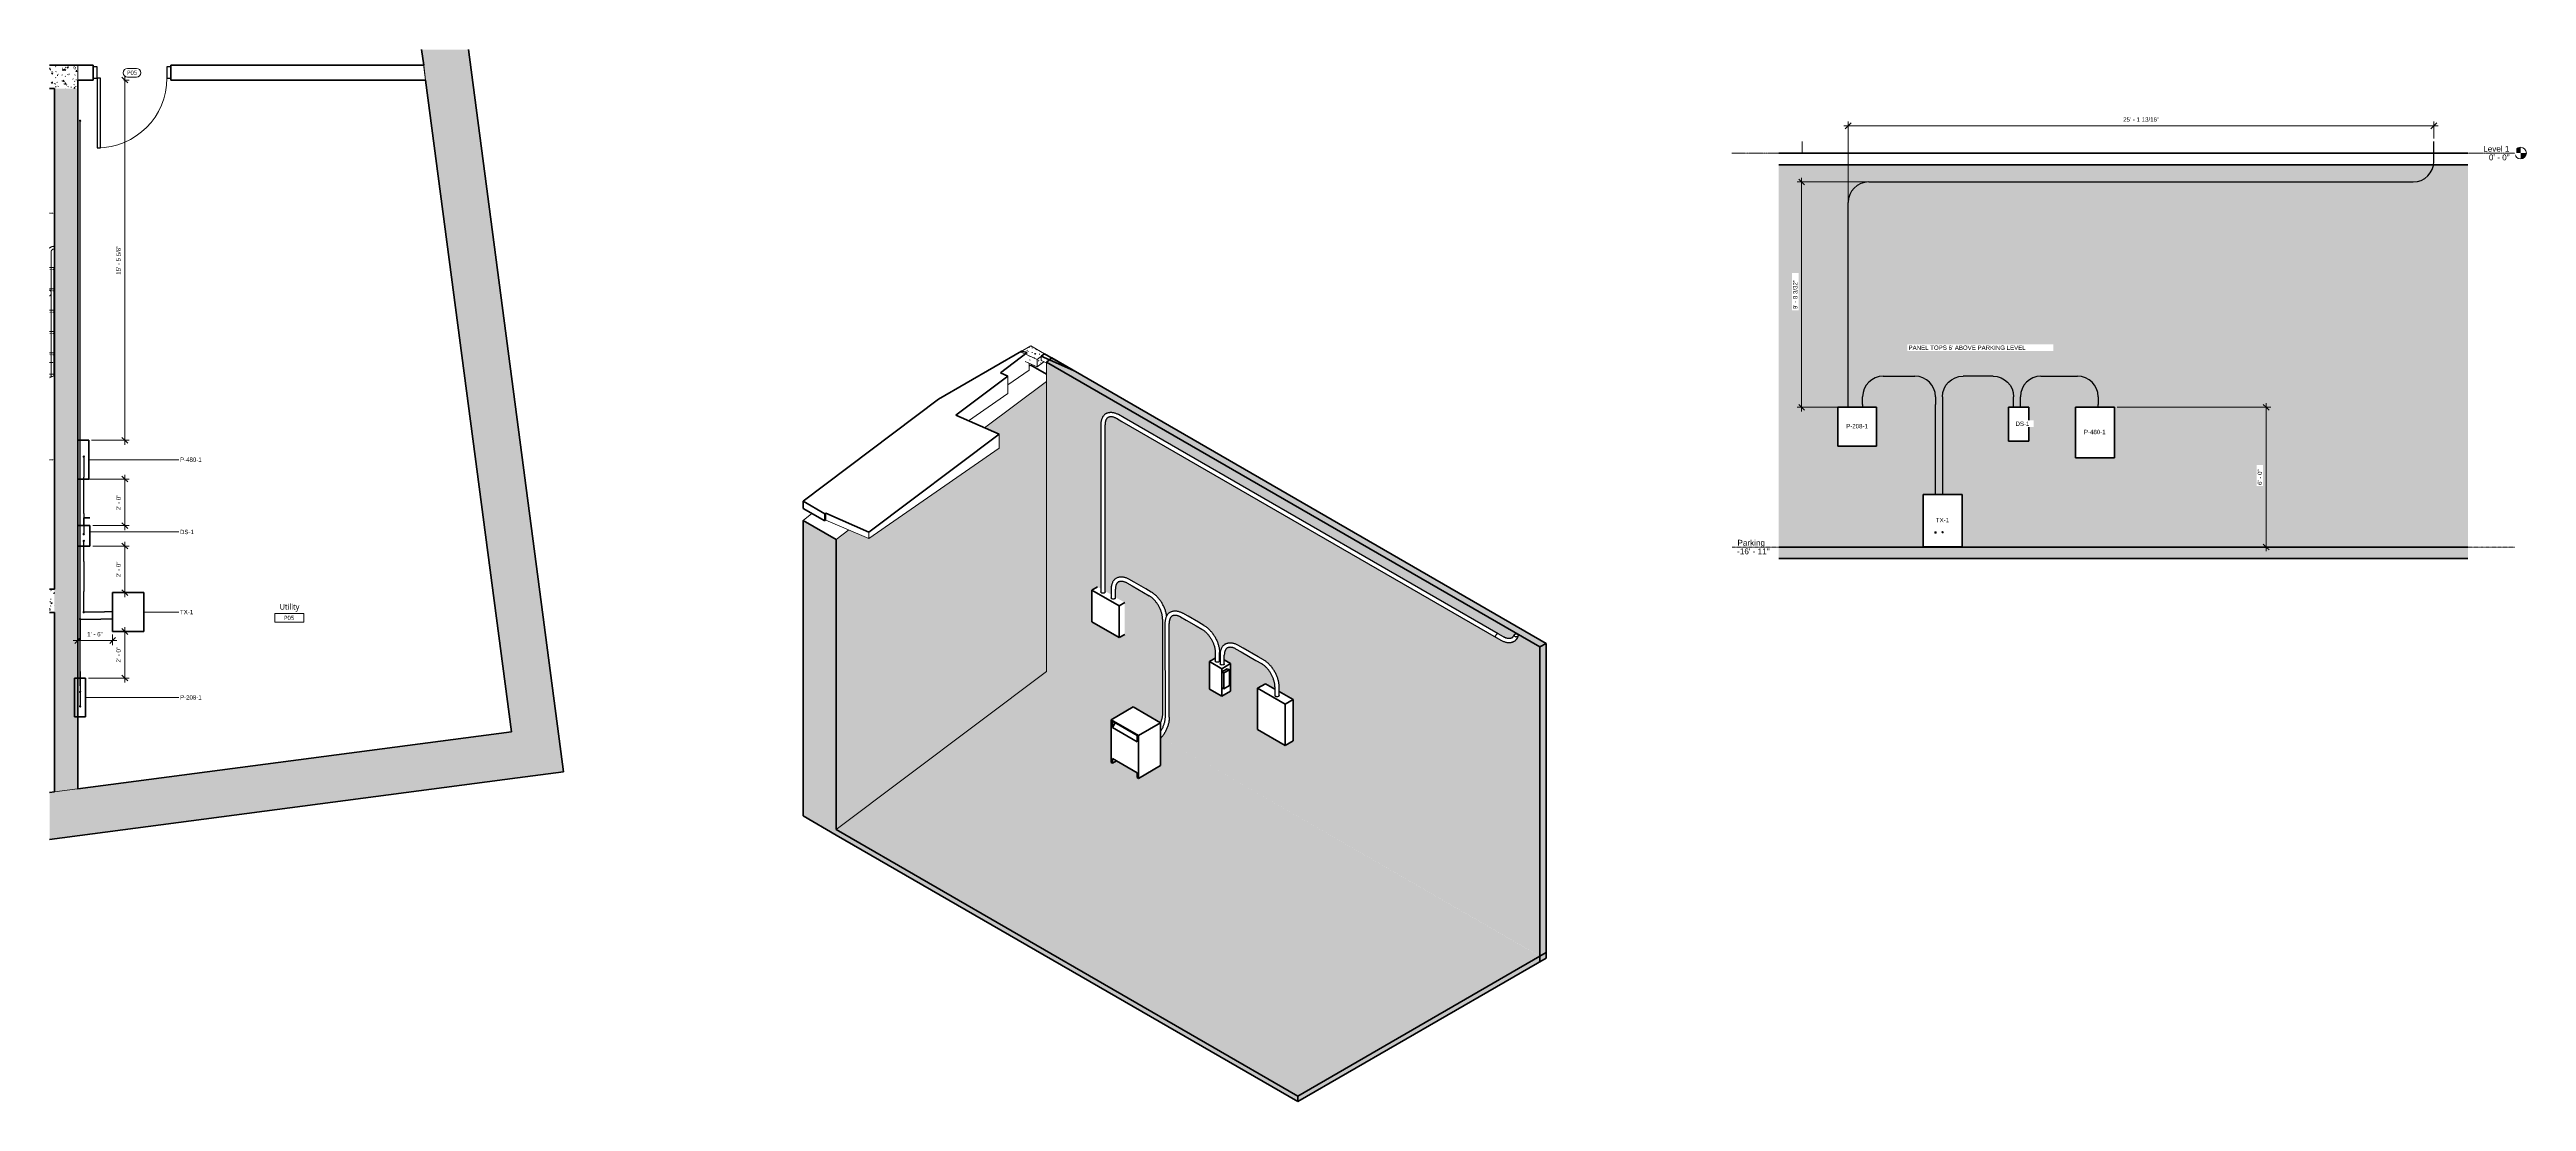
# Model space of a CAD drawing. Header units: inches. Extents: x 561 to 1838, y -489 to 53.
import ezdxf

# ---------------------------------------------------------------- set-up
doc = ezdxf.new("R2010")
doc.units = ezdxf.units.IN
doc.header["$MEASUREMENT"] = 0
for name, pattern in [('Dash Dot 3_16_', [0.3125, 0.1875, -0.0625, 0, -0.0625]), ('Grid Line 1_2_', [0.875, 0.5, -0.125, 0.125, -0.125]), ('Overhead 1_16_', [0.101562, 0.0625, -0.039062])]:
    doc.linetypes.add(name, pattern=pattern)
for name, color, linetype, lineweight in [('A-ANNO-DIMS', 211, 'Continuous', 9), ('A-ANNO-DIMS-24', 211, 'Continuous', 9), ('A-AREA-IDEN', 2, 'Continuous', 9), ('A-DOOR', 31, 'Continuous', 18), ('A-DOOR-FRAM', 31, 'Continuous', 30), ('A-DOOR-IDEN', 31, 'Continuous', 9), ('A-FLOR', 192, 'Continuous', 18), ('A-FLOR-HRAL', 11, 'Continuous', 9), ('A-FLOR-LEVL', 51, 'Continuous', 9), ('A-FLOR-PATT', 8, 'Continuous', 70), ('A-WALL', 113, 'Continuous', 18), ('A-WALL-PATT', 111, 'Continuous', 18), ('E-ELE-QPM-IDEN', 2, 'Continuous', 9), ('E-ELEC-EQPM', 71, 'Continuous', 70), ('E-POWR-CNDT', 130, 'Continuous', 30), ('E-POWR-DROP', 130, 'Continuous', 18), ('E-POWR-RISE', 130, 'Continuous', 18), ('G-ANNO-TEXT', 231, 'Continuous', 9), ('I-WALL', 2, 'Continuous', 18), ('S-FNDN', 32, 'Continuous', 18), ('S-STRS', 31, 'Continuous', 9), ('S-STRS-MBND', 31, 'Overhead 1_16_', 9)]:
    doc.layers.add(name, color=color, linetype=linetype, lineweight=lineweight)
doc.styles.add('Arial', font='arial.ttf', dxfattribs={"height": 2.25})
doc.styles.add('Arial_1', font='arial.ttf', dxfattribs={"height": 3})
doc.styles.add('Trebuchet MS', font='trebuc.ttf', dxfattribs={"height": 2.25})
doc.styles.add('Trebuchet MS_B', font='trebucbd.ttf', dxfattribs={"width": 0.8, "height": 3})
doc.dimstyles.new('Linear_-_3_32__Arial', dxfattribs={"dimscale": 12, "dimtxt": 2.295584, "dimasz": 0.25, "dimexe": 0.1875, "dimexo": 0.125, "dimgap": 0.125, "dimtad": 1, "dimdec": 5, "dimrnd": 0.03125, "dimzin": 1, "dimdsep": 46, "dimlunit": 4, "dimtxsty": 'Arial', "dimblk1": 'OBLIQUE', "dimblk2": 'OBLIQUE', "dimsah": 1, "dimcen": 0.09, "dimdle": 0.1875, "dimazin": 0, "dimtfac": 1, "dimtdec": 4, "dimtix": 1, "dimtmove": 0, "dimatfit": 3, "dimfxl": 1, "dimtvp": 1, "dimtfill": 1, "dimfrac": 2, "dimtolj": 1, "dimtzin": 0, "dimarcsym": 2})
pattern_1 = [(50, (0, 0), (6.885997, -0.602097), [0.72, -7.92]), (355, (0, 0), (-1.331756, 7.220547), [0.576, -6.336]), (100.451, (0.574, -0.05), (5.55363, 6.61819), [0.61191, -6.731]), (46.184, (0, 1.92), (10.24564, -1.588925), [1.08, -11.88]), (96.636, (0.854, 1.788), (8.97244, 9.35152), [0.91786, -10.096]), (351.184, (0, 1.92), (8.9732, 9.35123), [0.864, -9.504]), (21, (0.96, 1.44), (5.730726, -3.865003), [0.72, -7.92]), (326, (0.96, 1.44), (2.33581, 6.96088), [0.576, -6.336]), (71.451, (1.438, 1.118), (8.065876, 3.09595), [0.61191, -6.731]), (37.5, (0, 0), (0.116866, 3.1954784), [0.3168, -5.942, 0.3168, -6.115, -6.36]), (37.5, (0, 0), (0.116866, 3.1954784), [-12.691, 0.3168, -6.043]), (7.5, (0, 0), (2.52543, 3.786025), [0.3168, -3.35, 0.3168, -5.798, -2.424]), (7.5, (0, 0), (2.52543, 3.786025), [-9.782, 0.3168, -2.107]), (327.5, (-2.141, 0), (5.1243685, -0.216176), [0.3168, -2.083, 0.3168, -7.171, -9.936]), (327.5, (-2.141, 0), (5.1243685, -0.216176), [-9.888, 0.3168, -9.619]), (317.5, (-3.101, 0), (5.598326, 0.96141), [0.3168, -2.803, 0.3168, -4.656, -7.056]), (317.5, (-3.101, 0), (5.598326, 0.96141), [-8.093, 0.3168, -6.739])]
pattern_2 = [(38.617, (-489.157, -159.903), (6.49229, -4.40411), [0.55845, -6.143]), (325.848, (-489.157, -159.903), (-1.25599, 8.5869), [0.65373, -7.191]), (98.321, (-488.616, -160.27), (5.235795, 4.18275), [0.72314, -7.955]), (32.051, (-489.157, -157.813), (9.65975, -7.3065), [0.83174, -9.149]), (95.439, (-488.352, -158.422), (8.46003, 5.29674), [1.055, -11.605]), (322.895, (-489.157, -157.813), (8.4602, 5.29653), [1.009, -11.103]), (352.362, (-488.251, -158.858), (5.40306, -7.32715), [0.63941, -7.033]), (306.403, (-488.251, -158.858), (2.20287, 6.30706), [0.75862, -8.345]), (70.753, (-487.801, -159.469), (7.60487, -1.01988), [0.55672, -6.124]), (17.155, (-489.157, -159.903), (0.110475, 3.415542), [0.24799, -4.652, 0.24799, -4.787, -4.979]), (17.155, (-489.157, -159.903), (0.110475, 3.415542), [-9.935, 0.24799, -4.731]), (336.958, (-489.157, -159.903), (2.381228, 2.747146), [0.3218, -3.403, 0.3218, -5.89, -2.462]), (336.958, (-489.157, -159.903), (2.381228, 2.747146), [-9.937, 0.3218, -2.14]), (307.294, (-491.175, -158.738), (4.831723, -3.024919), [0.41575, -2.734, 0.41575, -9.411, -13.039]), (307.294, (-491.175, -158.738), (4.831723, -3.024919), [-12.976, 0.41575, -12.624]), (301.444, (-492.08, -158.215), (5.278195, -2.001465), [0.42213, -3.735, 0.42213, -6.204, -9.402]), (301.444, (-492.08, -158.215), (5.278195, -2.001465), [-10.784, 0.42213, -8.98])]
pattern_3 = [(34.53, (-578.942, -390.073), (9.181134, -0.46343), [0.74904, -8.239]), (357.108, (-578.942, -390.073), (-1.77581, 5.558675), [0.76605, -8.427]), (107.719, (-578.177, -390.112), (7.40452, 5.09528), [0.4863, -5.349]), (31.036, (-578.942, -388.595), (13.66022, -1.22323), [1.164, -12.799]), (101.392, (-577.804, -388.697), (11.96377, 7.1989), [0.71594, -7.875]), (354.883, (-578.942, -388.595), (11.96373, 7.19865), [1.143, -12.572]), (12.496, (-577.662, -388.965), (7.64076, -2.97524), [0.91798, -10.098]), (338.723, (-577.662, -388.965), (3.11448, 5.35912), [0.68328, -7.516]), (59.836, (-577.025, -389.213), (10.75504, 2.3836), [0.51652, -5.682]), (23.894, (-578.942, -390.073), (0.155953, 2.459999), [0.36653, -6.875, 0.36653, -7.075, -7.358]), (23.894, (-578.942, -390.073), (0.155953, 2.459999), [-14.683, 0.36653, -6.992]), (4.347, (-578.942, -390.073), (3.367767, 2.91465), [0.41999, -4.442, 0.41999, -7.687, -3.214]), (4.347, (-578.942, -390.073), (3.367767, 2.91465), [-12.969, 0.41999, -2.794]), (339.806, (-581.796, -390.073), (6.832414, -0.166802), [0.37958, -2.496, 0.37958, -8.592, -11.905]), (339.806, (-581.796, -390.073), (6.832414, -0.166802), [-11.848, 0.37958, -11.525]), (332.119, (-583.076, -390.073), (7.464627, 0.740187), [0.35232, -3.118, 0.35232, -5.178, -7.847]), (332.119, (-583.076, -390.073), (7.464627, 0.740187), [-9, 0.35232, -7.495])]
pattern_4 = [(62.892, (-599.184, -200.054), (6.49228, 3.09237), [0.95757, -10.533]), (25.47, (-599.184, -200.054), (-1.25602, 7.13645), [0.59923, -6.592]), (99.981, (-598.643, -199.796), (5.23645, 10.2284), [0.60382, -6.642]), (60.684, (-599.184, -197.964), (9.6597, 3.84704), [1.44, -15.838]), (96.106, (-598.379, -197.643), (8.45952, 15.0653), [0.94014, -10.342]), (21.716, (-599.184, -197.964), (8.45916, 15.06513), [0.86646, -9.531]), (45.584, (-598.279, -197.964), (5.402363, -1.08909), [0.90551, -9.961]), (348.607, (-598.279, -197.964), (2.20231, 8.85035), [0.45926, -5.052]), (76.026, (-597.829, -198.055), (7.60525, 7.76116), [0.76, -8.36]), (55.653, (-599.184, -200.054), (0.109963, 3.542674), [0.41999, -7.878, 0.41999, -8.107, -8.432]), (55.653, (-599.184, -200.054), (0.109963, 3.542674), [-16.825, 0.41999, -8.012]), (36.106, (-599.184, -200.054), (2.381098, 5.496943), [0.36653, -3.876, 0.36653, -6.709, -2.804]), (36.106, (-599.184, -200.054), (2.381098, 5.496943), [-11.318, 0.36653, -2.438]), (351.006, (-601.202, -201.219), (4.831686, 2.55406), [0.25504, -1.677, 0.25504, -5.773, -7.999]), (351.006, (-601.202, -201.219), (4.831686, 2.55406), [-7.96, 0.25504, -7.744]), (334.325, (-602.107, -201.742), (5.27858, 4.0931), [0.24434, -2.162, 0.24434, -3.591, -5.442]), (334.325, (-602.107, -201.742), (5.27858, 4.0931), [-6.242, 0.24434, -5.198])]
pattern_5 = [(0, (-143.357, -6.059), (7.68, 1.92), [0.3168, -5.443, 0.3168, -5.443, -30.72]), (0, (-143.357, -6.059), (7.68, 1.92), [-11.52, 0.3168, -11.203, 0.3168, -5.443, -13.44]), (0, (-143.357, -6.059), (7.68, 1.92), [-28.8, 0.3168, -3.523, 0.3168, -9.283]), (120, (-140.477, -5.099), (-5.502769, 5.691075), [0.3168, -5.443, 0.3168, -5.443, -30.72]), (120, (-140.477, -5.099), (-5.502769, 5.691075), [-11.52, 0.3168, -11.203, 0.3168, -5.443, -13.44]), (120, (-140.477, -5.099), (-5.502769, 5.691075), [-28.8, 0.3168, -3.523, 0.3168, -9.283]), (240, (-139.517, -1.259), (-2.177231, -7.611075), [0.3168, -5.443, 0.3168, -5.443, -30.72]), (240, (-139.517, -1.259), (-2.177231, -7.611075), [-11.52, 0.3168, -11.203, 0.3168, -5.443, -13.44]), (240, (-139.517, -1.259), (-2.177231, -7.611075), [-28.8, 0.3168, -3.523, 0.3168, -9.283])]

# ---------------------------------------------------------------- blocks, each defined once
blk = doc.blocks.new('Door-Passage-Single-Flush - 36_ x 84_ _60 MIN_-2167781-Parking P05 - Electrical Room Plan')
at = {"layer": 'A-DOOR', "lineweight": 30}
for p, q in [((18, 39.0625), (16.25, 39.0625)), ((16.25, 39.0625), (16.25, 3.0625)), ((18, 3.0625), (18, 39.0625)), ((16.25, 3.0625), (18, 3.0625))]:
    blk.add_line(p, q, dxfattribs=at)
at = {"layer": 'A-DOOR', "lineweight": 9}
blk.add_arc((18, 3.0625), 36, 90, 180, dxfattribs=at)
at = {"layer": 'A-DOOR-FRAM'}
for p, q in [((-18, 3.0625), (-20, 3.0625)), ((-20, 3.0625), (-20, -2.6875)), ((-18, -2.6875), (-18, 3.0625)), ((18, 3.0625), (18, -2.6875)), ((20, 3.0625), (18, 3.0625)), ((20, -2.6875), (20, 3.0625)), ((-20, -2.6875), (-18, -2.6875)), ((18, -2.6875), (20, -2.6875))]:
    blk.add_line(p, q, dxfattribs=at)
blk = doc.blocks.new('Handrail Type - Handrail_Internal_-1693859-Parking P05 - Electrical Room Plan')
at = {"layer": 'A-FLOR-HRAL'}
for p, q in [((599.9, -73.2), (599.9, -61.5)), ((601.4, -58.8), (601.1, -58.8)), ((601.1, -60.3), (601.4, -60.3)), ((601.4, -60.3), (601.4, -58.8)), ((601.4, -60.3), (601.4, -58.8)), ((599.9, -82.8), (599.9, -74.6))]:
    blk.add_line(p, q, dxfattribs=at)
at = {"layer": 'A-FLOR-HRAL', "flags": 128}
for points in [[(601.1, -58.8), (601, -58.8), (600.9, -58.8), (600.8, -58.8), (600.7, -58.8), (600.6, -58.8), (600.5, -58.8), (600.4, -58.9), (600.3, -58.9), (600.2, -58.9), (600.1, -59), (600, -59), (599.9, -59.1), (599.8, -59.1), (599.7, -59.2), (599.6, -59.2), (599.5, -59.3), (599.4, -59.4), (599.3, -59.4), (599.2, -59.5), (599.2, -59.6), (599.1, -59.7), (599, -59.7)], [(599.9, -61.5), (599.9, -61.5), (599.9, -61.4), (599.9, -61.4), (599.9, -61.3), (599.9, -61.3), (599.9, -61.2), (599.9, -61.2), (599.9, -61.1), (600, -61.1), (600, -61), (600, -61), (600, -60.9), (600, -60.9), (600.1, -60.8), (600.1, -60.8), (600.1, -60.8), (600.2, -60.7), (600.2, -60.7), (600.2, -60.6), (600.3, -60.6), (600.3, -60.6), (600.3, -60.5), (600.4, -60.5), (600.4, -60.5), (600.4, -60.4), (600.5, -60.4), (600.5, -60.4), (600.6, -60.4), (600.6, -60.4), (600.7, -60.3), (600.7, -60.3), (600.8, -60.3), (600.8, -60.3), (600.9, -60.3), (600.9, -60.3), (601, -60.3), (601, -60.3), (601.1, -60.3), (601.1, -60.3), (601.1, -60.3)], [(599.9, -73.2), (599.9, -73.3), (599.9, -73.4), (599.9, -73.5), (599.9, -73.6), (599.9, -73.7), (599.9, -73.8), (599.9, -73.9), (599.9, -74), (599.9, -74.1), (599.9, -74.3), (599.9, -74.4), (599.9, -74.5), (599.9, -74.5), (599.9, -74.6)], [(599.9, -82.8), (599.9, -82.5), (599.8, -82.2), (599.7, -82), (599.7, -81.8), (599.5, -81.6), (599.4, -81.5), (599.3, -81.4), (599.1, -81.3), (599, -81.4)], [(599, -84.2), (599.1, -84.2), (599.3, -84.2), (599.4, -84.1), (599.5, -83.9), (599.7, -83.8), (599.7, -83.6), (599.8, -83.3), (599.9, -83), (599.9, -82.8)]]:
    blk.add_lwpolyline(points, dxfattribs=at)
blk = doc.blocks.new('Handrail Type - Handrail_Internal_-V1-Parking P05 - Electrical Room Plan')
at = {"layer": 'A-FLOR-HRAL'}
for p, q in [((599.9, -61.5), (599.9, -73.2)), ((601.4, -58.8), (601.1, -58.8)), ((601.4, -60.3), (601.1, -60.3)), ((601.4, -60.3), (601.4, -58.8)), ((599.9, -73.2), (599.9, -74.2)), ((599.9, -74.2), (599.9, -126.1)), ((599, -126.5), (599.9, -126.1))]:
    blk.add_line(p, q, dxfattribs=at)
for radius, end in [(2.75, 139.2687), (1.25, 180)]:
    blk.add_arc((601.1, -61.5), radius, 90, end, dxfattribs=at)
blk = doc.blocks.new('Room Tag - Room Tag-516732-Parking P05 - Electrical Room Plan')
at = {"layer": 'A-AREA-IDEN'}
for p, q in [((-0.3125, 0), (-0.3125, -0.1875)), ((-0.3125, 0), (0.3125, 0)), ((0.3125, 0), (0.3125, -0.1875)), ((-0.3125, -0.1875), (0.3125, -0.1875))]:
    blk.add_line(p, q, dxfattribs=at)
blk = doc.blocks.new('Door Tag - Door Tag-2240266-Parking P05 - Electrical Room Plan')
at = {"layer": 'A-DOOR-IDEN'}
for p, q in [((-0.09375, 0.09375), (0.09375, 0.09375)), ((-0.09375, -0.09375), (0.09375, -0.09375))]:
    blk.add_line(p, q, dxfattribs=at)
for centre, start, end in [((-0.09375, 0), 90, 270), ((0.09375, 0), 270, 90)]:
    blk.add_arc(centre, 0.09375, start, end, dxfattribs=at)
blk = doc.blocks.new('ST-VDC-01_ARCH_REF_v001_rvt_rvt-1-Parking P05 - Electrical Room Plan')
at = {"layer": 'A-WALL-PATT', "lineweight": 9}
h = blk.add_hatch(dxfattribs=at)
h.set_pattern_fill('FP_1', color=256, style=0, pattern_type=2)
h.set_pattern_definition(pattern_1)
h.paths.add_polyline_path([(802.5, -322), (826.3, -318.9), (777.3, 53.3), (753.1, 53.3), (799.4, -298.2)])
h = blk.add_hatch(dxfattribs=at)
h.set_pattern_fill('FP_1', color=256, style=0, pattern_type=2)
h.set_pattern_definition(pattern_1)
h.paths.add_polyline_path([(575.9, 33.2), (575.9, 45.2), (561.4, 45.2), (561.4, 33.2), (563.9, 33.2)])
h = blk.add_hatch(dxfattribs=at)
h.set_pattern_fill('FP_1', color=256, style=0, pattern_type=2)
h.set_pattern_definition(pattern_1)
h.paths.add_polyline_path([(563.9, -329.2), (575.9, -327.6), (575.9, 33.2), (563.9, 33.2), (563.9, -305.1)])
h = blk.add_hatch(dxfattribs=at)
h.set_pattern_fill('FP_1', color=256, style=0, pattern_type=2)
h.set_pattern_definition(pattern_1)
h.paths.add_polyline_path([(563.9, -236.8), (563.9, -224.8), (561.4, -224.8), (561.4, -236.8)])
h = blk.add_hatch(dxfattribs=at)
h.set_pattern_fill('FP_1', color=256, style=0, pattern_type=2)
h.set_pattern_definition(pattern_1)
h.paths.add_polyline_path([(561.4, -353.7), (802.5, -322), (799.4, -298.2), (561.4, -329.5), (561.4, -348.5)])
at = {"layer": 'A-FLOR'}
for p, q in [((753.1, 53.3), (754.2, 45.2)), ((799.4, -298.2), (753.1, 53.3)), ((754.2, 45.2), (755.2, 37.6)), ((755.2, 37.6), (799.4, -298.2)), ((799.4, -298.2), (561.4, -329.5))]:
    blk.add_line(p, q, dxfattribs=at)
at = {"layer": 'A-WALL', "lineweight": 70}
for p, q in [((575.9, 45.2), (561.4, 45.2)), ((561.4, 33.2), (563.9, 33.2)), ((563.9, 33.2), (563.9, -224.8)), ((575.9, 33.2), (575.9, 37.6)), ((575.9, -327.6), (575.9, 33.2)), ((563.9, -224.8), (561.4, -224.8)), ((561.4, -236.8), (563.9, -236.8)), ((563.9, -236.8), (563.9, -329.2))]:
    blk.add_line(p, q, dxfattribs=at)
at = {"layer": 'A-WALL'}
for p, q in [((575.9, 37.6), (575.9, 45.2)), ((575.9, 45.2), (575.9, 37.6)), ((754.2, 45.2), (755.2, 37.6)), ((755.2, 37.6), (754.2, 45.2))]:
    blk.add_line(p, q, dxfattribs=at)
at = {"layer": 'I-WALL', "lineweight": 70}
for p, q in [((583.9, 45.2), (575.9, 45.2)), ((583.9, 37.6), (583.9, 45.2)), ((754.2, 45.2), (623.9, 45.2)), ((623.9, 45.2), (623.9, 37.6)), ((575.9, 37.6), (583.9, 37.6)), ((623.9, 37.6), (755.2, 37.6))]:
    blk.add_line(p, q, dxfattribs=at)
at = {"layer": 'I-WALL'}
for p, q in [((583.9, 45.2), (575.9, 45.2)), ((583.9, 45.2), (583.9, 37.6)), ((623.9, 37.6), (623.9, 45.2)), ((754.2, 45.2), (623.9, 45.2)), ((754.2, 45.2), (755.2, 37.6)), ((575.9, 37.6), (583.9, 37.6)), ((623.9, 37.6), (755.2, 37.6))]:
    blk.add_line(p, q, dxfattribs=at)
at = {"layer": 'S-FNDN', "lineweight": 70}
for p, q in [((753.1, 53.3), (754.2, 45.2)), ((826.3, -318.9), (777.3, 53.3)), ((755.2, 37.6), (799.4, -298.2)), ((799.4, -298.2), (575.9, -327.6)), ((802.5, -322), (826.3, -318.9)), ((561.4, -353.7), (802.5, -322)), ((563.9, -329.2), (561.4, -329.5))]:
    blk.add_line(p, q, dxfattribs=at)
at = {"layer": 'S-STRS'}
for p, q in [((563.6, -59), (561.4, -59)), ((563.9, -59), (563.6, -59)), ((563.6, -59), (563.6, -70)), ((563.9, -59), (563.9, -114.6)), ((563.6, -70), (561.4, -70)), ((563.6, -70), (563.6, -81)), ((563.6, -81), (561.4, -81)), ((563.6, -81), (563.6, -92)), ((563.6, -92), (561.4, -92)), ((563.6, -92), (563.6, -103)), ((563.6, -103), (561.4, -103)), ((563.6, -114), (561.4, -114)), ((563.6, -103), (563.6, -114)), ((563.6, -114), (563.6, -114.7))]:
    blk.add_line(p, q, dxfattribs=at)
at = {"layer": 'S-STRS', "linetype": 'Overhead 1_16_'}
for p, q in [((563.6, -60), (561.4, -60)), ((563.6, -71), (561.4, -71)), ((563.6, -82), (561.4, -82)), ((563.6, -93), (561.4, -93)), ((563.6, -104), (561.4, -104)), ((563, -115), (561.4, -115))]:
    blk.add_line(p, q, dxfattribs=at)
at = {"layer": 'S-STRS-MBND'}
for p, q in [((563.9, 33.2), (561.4, 33.2)), ((563.9, -31), (563.9, 33.2)), ((563.9, -31), (561.4, -31)), ((563.9, -31), (563.9, -108)), ((563.9, -108), (561.4, -108)), ((563.9, -114.6), (563.9, -158)), ((563.9, -158), (561.4, -158)), ((563.9, -224.8), (563.9, -158)), ((561.4, -224.8), (563.9, -224.8))]:
    blk.add_line(p, q, dxfattribs=at)
at = {"layer": 'S-STRS-MBND', "linetype": 'Continuous'}
blk.add_line((561.4, -115.8), (563.9, -114.6), dxfattribs=at)
at = {"layer": 'A-AREA-IDEN', "color": 50, "lineweight": 5, "xscale": 23.99999999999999, "yscale": 23.99999999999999, "zscale": 23.99999999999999}
blk.add_blockref('Room Tag - Room Tag-516732-Parking P05 - Electrical Room Plan', (684.9, -237.2), dxfattribs=at)
at = {"layer": 'A-DOOR', "color": 253, "lineweight": 18, "rotation": 180}
blk.add_blockref('Door-Passage-Single-Flush - 36_ x 84_ _60 MIN_-2167781-Parking P05 - Electrical Room Plan', (603.9, 41.7), dxfattribs=at)
at = {"layer": 'A-DOOR-IDEN', "color": 50, "lineweight": 5, "xscale": 23.99999999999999, "yscale": 23.99999999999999, "zscale": 23.99999999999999}
blk.add_blockref('Door Tag - Door Tag-2240266-Parking P05 - Electrical Room Plan', (603.9, 41.4), dxfattribs=at)
at = {"layer": 'A-FLOR-HRAL', "color": 253, "lineweight": 18}
for name in ['Handrail Type - Handrail_Internal_-1693859-Parking P05 - Electrical Room Plan', 'Handrail Type - Handrail_Internal_-V1-Parking P05 - Electrical Room Plan']:
    blk.add_blockref(name, (-37.6, 10.7), dxfattribs=at)
at = {"layer": 'A-AREA-IDEN', "attachment_point": 1}
for s, insert, char_height, width, style in [('Utility', (680, -232.3), 3, 11.817, 'Trebuchet MS_B'), ('P05', (682.2, -238.4), 2.25, 6.211, 'Trebuchet MS')]:
    blk.add_mtext(s, dxfattribs=dict(at, insert=insert, char_height=char_height, width=width, style=style))
at = {"layer": 'A-DOOR-IDEN', "insert": (601.3, 42.5), "char_height": 2.25, "width": 6.211, "attachment_point": 1, "style": 'Trebuchet MS'}
blk.add_mtext('P05', dxfattribs=at)
blk = doc.blocks.new('Lighting and Appliance Panelboard - 480V MLO - Surface - 125 A-951381-Parking P05 - Electrical Room Plan')
at = {"layer": 'E-ELEC-EQPM'}
for p, q in [((575.9, -148), (575.9, -168)), ((575.9, -168), (575.9, -148)), ((581.6, -148), (575.9, -148)), ((575.9, -148), (581.6, -148)), ((581.6, -148), (581.6, -168)), ((581.6, -168), (581.6, -148)), ((575.9, -168), (581.6, -168)), ((575.9, -168), (581.6, -168))]:
    blk.add_line(p, q, dxfattribs=at)
blk = doc.blocks.new('Lighting and Appliance Panelboard - 208V MLO - Surface - 100 A-950526-Parking P05 - Electrical Room Plan')
at = {"layer": 'E-ELEC-EQPM'}
for p, q in [((574.3, -270.5), (574.3, -290.5)), ((574.3, -290.5), (574.3, -270.5)), ((580, -270.5), (574.3, -270.5)), ((574.3, -270.5), (580, -270.5)), ((580, -270.5), (580, -290.5)), ((580, -290.5), (580, -270.5)), ((574.3, -290.5), (580, -290.5)), ((574.3, -290.5), (580, -290.5))]:
    blk.add_line(p, q, dxfattribs=at)
blk = doc.blocks.new('Disconnect Switches - 480V - Fusible 60A-859980-Parking P05 - Electrical Room Plan')
at = {"layer": 'E-ELEC-EQPM'}
for p, q in [((579, -192), (579, -188)), ((582.2, -188), (579, -188)), ((575.9, -192), (575.9, -202.5)), ((575.9, -202.5), (575.9, -192)), ((582.2, -192), (575.9, -192)), ((575.9, -192), (582.2, -192)), ((575.9, -202.5), (582.2, -202.5)), ((575.9, -202.5), (582.2, -202.5)), ((582.2, -192), (582.2, -202.5)), ((582.2, -202.5), (582.2, -192))]:
    blk.add_line(p, q, dxfattribs=at)
blk = doc.blocks.new('Dry Type Transformer - 480-208Y120 - NEMA Type 2 - 30 kVA-507358-Parking P05 - Electrical Room Plan')
at = {"layer": 'E-ELEC-EQPM'}
for p, q in [((10, 15.1), (-10, 15.1)), ((-10, 15.1), (-10, -0.9)), ((-10, -0.9), (-10, 15.1)), ((-10, 15.1), (10, 15.1)), ((10, -0.9), (10, 15.1)), ((10, 15.1), (10, -0.9)), ((-10, -0.9), (10, -0.9)), ((10, -0.9), (-10, -0.9))]:
    blk.add_line(p, q, dxfattribs=at)
blk = doc.blocks.new('Conduit Elbow - without Fittings - EMT - Standard-894148-Parking P05 - Electrical Room Plan')
at = {"layer": 'E-POWR-CNDT'}
for q in [(579, -181.8), (579, -196.4)]:
    blk.add_line((579, -185.8), q, dxfattribs=at)
blk = doc.blocks.new('Conduit Elbow - without Fittings - EMT - Standard-V2-Parking P05 - Electrical Room Plan')
at = {"layer": 'E-POWR-CNDT'}
for p in [(579, -156.4), (579, -171)]:
    blk.add_line(p, (579, -167), dxfattribs=at)
blk = doc.blocks.new('Conduit Elbow - without Fittings - EMT - Standard-V3-Parking P05 - Electrical Room Plan')
at = {"layer": 'E-POWR-CNDT'}
for p, q in [((577.1, 16.6), (577.1, 16.6)), ((577.1, 2), (577.1, 6))]:
    blk.add_line(p, q, dxfattribs=at)
blk.add_ellipse((577.1, 6), major_axis=(0, 10.6), ratio=0.000045, start_param=4.712389, end_param=6.283185, dxfattribs=at)
blk = doc.blocks.new('ST-VDC-01_ARCH_REF_v001_rvt_rvt-2-3D - Parking - P05')
at = {"layer": 'A-FLOR-PATT', "lineweight": 9}
h = blk.add_hatch(dxfattribs=at)
h.set_pattern_fill('FP_9', color=256, style=0, pattern_type=2)
h.set_pattern_definition([(0, (-578.942, -549.446), (10.24, 1.478), [0.4224, -7.258, 0.4224, -7.258, -40.96]), (0, (-578.942, -549.446), (10.24, 1.478), [-15.36, 0.4224, -14.938, 0.4224, -7.258, -17.92]), (0, (-578.942, -549.446), (10.24, 1.478), [-38.4, 0.4224, -4.698, 0.4224, -12.378]), (135, (-575.102, -548.707), (-5.859087, 2.90338), [0.29868, -5.132, 0.29868, -5.132, -28.963]), (135, (-575.102, -548.707), (-5.859087, 2.90338), [-10.861, 0.29868, -10.562, 0.29868, -5.132, -12.671]), (135, (-575.102, -548.707), (-5.859087, 2.90338), [-27.153, 0.29868, -3.322, 0.29868, -8.752]), (225, (-573.822, -545.751), (-4.381234, -7.33694), [0.29868, -5.132, 0.29868, -5.132, -28.963]), (225, (-573.822, -545.751), (-4.381234, -7.33694), [-10.861, 0.29868, -10.562, 0.29868, -5.132, -12.671]), (225, (-573.822, -545.751), (-4.381234, -7.33694), [-27.153, 0.29868, -3.322, 0.29868, -8.752])])
h.paths.add_polyline_path([(-509.4, -485.9), (-384.6, -413.9), (-579.7, -301.2), (-580.1, -301.7), (-580.1, -315.6), (-591.4, -322.2), (-592.1, -321.8), (-592.1, -319.3), (-602.7, -313.2), (-604.8, -314.4), (-605.5, -314), (-605.5, -292), (-600.7, -289.1), (-638.9, -267.1), (-747.2, -348.6), (-578.9, -445.8)])
h = blk.add_hatch(dxfattribs=at)
h.set_pattern_fill('FP_3', color=256, style=0, pattern_type=2)
h.set_pattern_definition(pattern_2)
h.paths.add_polyline_path([(-509.4, -488.7), (-509.4, -485.9), (-747.2, -348.6), (-747.2, -351.4), (-578.9, -448.5)])
h = blk.add_hatch(dxfattribs=at)
h.set_pattern_fill('FP_5', color=256, style=0, pattern_type=2)
h.set_pattern_definition(pattern_4)
h.paths.add_polyline_path([(-509.4, -488.7), (-381.4, -414.8), (-381.4, -412), (-509.4, -485.9)])
at = {"layer": 'A-WALL-PATT', "lineweight": 9}
h = blk.add_hatch(dxfattribs=at)
h.set_pattern_fill('FP_4', color=256, style=0, pattern_type=2)
h.set_pattern_definition(pattern_3)
h.paths.add_polyline_path([(-384.6, -254.5), (-381.4, -252.7), (-636.1, -105.6), (-638.9, -107.7), (-389.7, -251.6)])
h = blk.add_hatch(dxfattribs=at)
h.set_pattern_fill('FP_6', color=256, style=0, pattern_type=2)
h.set_pattern_definition([(330, (-364.37, -87.857), (7.240842, -2.090494), [0.34489, -5.926, 0.34489, -5.926, -33.444]), (330, (-364.37, -87.857), (7.240842, -2.090494), [-12.541, 0.34489, -12.196, 0.34489, -5.926, -14.632]), (330, (-364.37, -87.857), (7.240842, -2.090494), [-31.353, 0.34489, -3.836, 0.34489, -10.106]), (111.206, (-361.654, -88.38), (-5.1878047, 9.1908025), [0.41286, -7.094, 0.41286, -7.094, -40.035]), (111.206, (-361.654, -88.38), (-5.1878047, 9.1908025), [-15.013, 0.41286, -14.6, 0.41286, -7.094, -17.515]), (111.206, (-361.654, -88.38), (-5.1878047, 9.1908025), [-37.533, 0.41286, -4.592, 0.41286, -12.098]), (234.896, (-360.749, -84.722), (-2.05295, -7.101036), [0.2597, -4.462, 0.2597, -4.462, -25.183]), (234.896, (-360.749, -84.722), (-2.05295, -7.101036), [-9.443, 0.2597, -9.184, 0.2597, -4.462, -11.017]), (234.896, (-360.749, -84.722), (-2.05295, -7.101036), [-23.609, 0.2597, -2.888, 0.2597, -7.61])])
h.paths.add_polyline_path([(-384.6, -413.9), (-384.6, -254.5), (-638.9, -107.7), (-638.9, -267.1), (-600.7, -289.1), (-594.2, -285.4), (-580.2, -293.6), (-580.1, -293.4), (-579.6, -292), (-579.3, -290.8), (-579.1, -289.8), (-579, -288.6), (-579, -240.1), (-579.1, -238.9), (-579.3, -237.9), (-579.6, -236.6), (-580.1, -235.2), (-581, -233.4), (-582.1, -231.7), (-583.4, -230.1), (-584.9, -228.8), (-586.1, -228), (-597.6, -221.4), (-598.7, -220.9), (-599.5, -220.7), (-600.2, -220.6), (-600.8, -220.6), (-601.4, -220.8), (-601.9, -221.1), (-602.4, -221.5), (-602.6, -221.8), (-602.8, -222.1), (-603, -222.7), (-603.2, -223.5), (-603.4, -225), (-603.4, -228.8), (-598.5, -231.6), (-598.5, -248), (-601.4, -249.6), (-615.5, -241.5), (-615.5, -225.2), (-612.6, -223.5), (-610.8, -224.5), (-610.8, -140), (-610.8, -138.9), (-610.6, -137.8), (-610.3, -136.8), (-610.2, -136.6), (-609.8, -135.9), (-609.5, -135.5), (-609.1, -135.1), (-608.9, -134.8), (-608.1, -134.2), (-607.2, -133.9), (-606.5, -133.7), (-606.2, -133.6), (-605.8, -133.6), (-604.8, -133.6), (-604.4, -133.7), (-603.8, -133.9), (-602.6, -134.3), (-601.6, -134.8), (-403.1, -249.4), (-402.3, -249.8), (-401.3, -250.1), (-400.5, -250.2), (-399.6, -250), (-399, -249.8), (-398.6, -249.4), (-398.2, -249), (-397.8, -248.3), (-397.6, -248.1), (-397.3, -247.9), (-396.9, -247.9), (-396.5, -247.9), (-396.1, -248), (-395.9, -248.2), (-395.7, -248.4), (-395.6, -248.6), (-396.1, -249.7), (-396.7, -250.6), (-396.9, -250.8), (-397.3, -251.3), (-397.6, -251.5), (-398.4, -251.9), (-398.8, -252.1), (-399.3, -252.2), (-399.6, -252.3), (-400.2, -252.4), (-400.5, -252.4), (-400.6, -252.3), (-401.2, -252.3), (-402.2, -252.1), (-403.1, -251.8), (-404.5, -251.1), (-602.9, -136.6), (-604, -136.1), (-604.8, -135.9), (-605.5, -135.8), (-606.1, -135.8), (-606.7, -136), (-607.2, -136.3), (-607.7, -136.8), (-607.9, -137), (-608.1, -137.4), (-608.3, -137.9), (-608.5, -138.7), (-608.6, -140.2), (-608.6, -225.7), (-605.5, -227.5), (-605.5, -224.8), (-605.5, -223.7), (-605.3, -222.6), (-605, -221.6), (-604.9, -221.3), (-604.5, -220.6), (-604.2, -220.3), (-603.8, -219.8), (-603.6, -219.6), (-602.8, -219), (-601.9, -218.6), (-601.3, -218.5), (-600.9, -218.4), (-600.5, -218.4), (-599.6, -218.4), (-599.1, -218.5), (-598.5, -218.6), (-597.3, -219.1), (-596.3, -219.6), (-584.8, -226.2), (-583.6, -227.1), (-583.5, -227.1), (-582.3, -228.2), (-581.3, -229.2), (-580.1, -230.7), (-579, -232.4), (-578.5, -233.6), (-578.1, -234.3), (-577.6, -235.7), (-577.2, -237.1), (-576.9, -238.5), (-576.7, -238.2), (-576.5, -237.8), (-576.1, -237.4), (-575.8, -237.1), (-575.1, -236.6), (-574.2, -236.2), (-573.6, -236), (-573.2, -236), (-572.7, -235.9), (-571.8, -236), (-571.3, -236.1), (-570.7, -236.2), (-569.6, -236.6), (-568.6, -237.1), (-557.6, -243.5), (-556.4, -244.3), (-556.3, -244.3), (-555.2, -245.4), (-554.2, -246.4), (-553, -247.9), (-551.9, -249.6), (-551.3, -250.8), (-551, -251.6), (-550.5, -252.9), (-550.1, -254.3), (-549.8, -255.6), (-549.7, -256.7), (-549.7, -257.5), (-549.7, -259.8), (-549.4, -259.9), (-549.4, -258.8), (-549.3, -257.7), (-549.1, -256.4), (-548.8, -255.6), (-548.7, -255.4), (-548.3, -254.6), (-548.1, -254.2), (-547.7, -253.8), (-547.4, -253.5), (-546.7, -253), (-545.8, -252.6), (-545.2, -252.4), (-544.8, -252.4), (-544.3, -252.3), (-543.4, -252.4), (-542.9, -252.5), (-542.3, -252.6), (-541.2, -253), (-540.2, -253.5), (-526.9, -261.2), (-525.7, -262), (-525.6, -262.1), (-524.4, -263.1), (-523.4, -264.1), (-522.2, -265.7), (-521.1, -267.4), (-520.6, -268.5), (-520.2, -269.4), (-519.7, -270.6), (-519.3, -272.1), (-519, -273.4), (-519, -274.5), (-518.9, -275.3), (-518.9, -277.5), (-511.8, -281.6), (-511.8, -302.9), (-515.9, -305.2), (-530.1, -297), (-530.1, -275.8), (-526, -273.5), (-521.1, -276.3), (-521.1, -274.9), (-521.2, -273.9), (-521.4, -272.9), (-521.8, -271.4), (-522.2, -270.2), (-523.1, -268.4), (-524.2, -266.7), (-525.5, -265.1), (-527, -263.8), (-528.2, -263), (-541.5, -255.3), (-542.6, -254.8), (-543.4, -254.6), (-544, -254.5), (-544.7, -254.6), (-545.3, -254.8), (-545.8, -255.1), (-546.3, -255.5), (-546.5, -255.8), (-546.7, -256.1), (-546.9, -256.7), (-547.1, -257.4), (-547.2, -258.9), (-547.2, -261.2), (-544, -263.1), (-544, -277.3), (-548.5, -279.9), (-554.9, -276.3), (-554.9, -262), (-551.9, -260.2), (-551.9, -257.3), (-552, -256.1), (-552.1, -255.1), (-552.5, -253.8), (-553, -252.4), (-553.8, -250.6), (-555, -248.9), (-556.3, -247.3), (-557.7, -246), (-558.9, -245.2), (-569.9, -238.9), (-571.1, -238.4), (-571.8, -238.2), (-572.4, -238.1), (-573.1, -238.2), (-573.7, -238.4), (-574.2, -238.6), (-574.7, -239.1), (-574.9, -239.4), (-575.1, -239.7), (-575.3, -240.2), (-575.5, -241), (-575.6, -242.5), (-575.6, -257.1), (-575.6, -290.9), (-575.6, -292), (-575.7, -292.4), (-576, -293.9), (-576.4, -295.3), (-577, -296.8), (-577.4, -297.7), (-577.9, -298.6), (-578.9, -300.2), (-579.7, -301.2), (-387.8, -412)])
h.paths.add_polyline_path([(-580.1, -298), (-579.7, -297.4), (-579.5, -297.1), (-580.1, -297.9)])
h = blk.add_hatch(dxfattribs=at)
h.set_pattern_fill('FP_2', color=256, style=0, pattern_type=2)
h.set_pattern_definition([(36.958, (-852.859, -90.391), (6.233981, 6.780394), [0.3218, -5.529, 0.3218, -5.529, -31.205]), (36.958, (-852.859, -90.391), (6.233981, 6.780394), [-11.702, 0.3218, -11.38, 0.3218, -5.529, -13.652]), (36.958, (-852.859, -90.391), (6.233981, 6.780394), [-29.254, 0.3218, -3.579, 0.3218, -9.43]), (122.484, (-850.522, -87.587), (-4.466287, 2.834855), [0.2394, -4.113, 0.2394, -4.113, -23.214]), (122.484, (-850.522, -87.587), (-4.466287, 2.834855), [-8.705, 0.2394, -8.466, 0.2394, -4.113, -10.156]), (122.484, (-850.522, -87.587), (-4.466287, 2.834855), [-21.763, 0.2394, -2.662, 0.2394, -7.015]), (251.988, (-849.742, -82.82), (-1.7669816, -9.615878), [0.4158, -7.144, 0.4158, -7.144, -40.32]), (251.988, (-849.742, -82.82), (-1.7669816, -9.615878), [-15.12, 0.4158, -14.704, 0.4158, -7.144, -17.64]), (251.988, (-849.742, -82.82), (-1.7669816, -9.615878), [-37.8, 0.4158, -4.624, 0.4158, -12.184])])
h.paths.add_polyline_path([(-747.2, -348.6), (-638.9, -267.1), (-638.9, -117.7), (-670.7, -141.6), (-663.3, -144.9), (-663.3, -152.1), (-730.3, -198.7), (-740.6, -194.2), (-747.2, -199.2), (-747.2, -284.1)])
h = blk.add_hatch(dxfattribs=at)
h.set_pattern_fill('FP_3', color=256, style=0, pattern_type=2)
h.set_pattern_definition(pattern_2)
h.paths.add_polyline_path([(-747.2, -351.4), (-747.2, -199.2), (-764.3, -189.3), (-764.3, -341.5)])
h = blk.add_hatch(dxfattribs=at)
h.set_pattern_fill('FP_5', color=256, style=0, pattern_type=2)
h.set_pattern_definition(pattern_4)
h.paths.add_polyline_path([(-384.6, -416.7), (-381.4, -414.8), (-381.4, -252.7), (-384.6, -254.5), (-384.6, -284.1)])
at = {"layer": 'S-STRS'}
h = blk.add_hatch(dxfattribs=at)
h.set_pattern_fill('FP_4', color=256, style=0, pattern_type=2)
h.set_pattern_definition(pattern_3)
h.paths.add_polyline_path([(-643.7, -106.3), (-639.9, -103.4), (-646.9, -99.4), (-652.3, -102.5)])
h = blk.add_hatch(dxfattribs=at)
h.set_pattern_fill('FP_7', color=256, style=0, pattern_type=2)
h.set_pattern_definition([(336.106, (-365.55, -51.181), (8.124071, -1.508943), [0.36653, -6.298, 0.36653, -6.298, -35.542]), (336.106, (-365.55, -51.181), (8.124071, -1.508943), [-13.328, 0.36653, -12.962, 0.36653, -6.298, -15.55]), (336.106, (-365.55, -51.181), (8.124071, -1.508943), [-33.32, 0.36653, -4.076, 0.36653, -10.74]), (114.195, (-362.503, -51.485), (-5.820386, 8.774326), [0.40883, -7.024, 0.40883, -46.668]), (114.195, (-362.503, -51.485), (-5.820386, 8.774326), [-7.842, -7.024, 0.40883, -14.458, -24.777]), (114.195, (-362.503, -51.485), (-5.820386, 8.774326), [-29.733, 0.40883, -7.024, 0.40883, -16.935]), (114.195, (-362.503, -51.485), (-5.820386, 8.774326), [-37.575, -4.547, 0.40883, -11.98]), (233.258, (-361.488, -47.755), (-2.302987, -7.265759), [0.2801, -4.813, 0.2801, -4.813, -27.161]), (233.258, (-361.488, -47.755), (-2.302987, -7.265759), [-10.185, 0.2801, -9.905, 0.2801, -4.813, -11.883]), (233.258, (-361.488, -47.755), (-2.302987, -7.265759), [-25.463, 0.2801, -3.115, 0.2801, -8.208])])
h.paths.add_polyline_path([(-643.7, -110.1), (-643.7, -106.3), (-649.8, -103.6), (-649.8, -107.4), (-648.8, -107.9)])
h = blk.add_hatch(dxfattribs=at)
h.set_pattern_fill('FP_8', color=256, style=0, pattern_type=2)
h.set_pattern_definition([(36.958, (-857.052, -88.534), (6.233981, 6.780394), [0.3218, -5.529, 0.3218, -5.529, -31.205]), (36.958, (-857.052, -88.534), (6.233981, 6.780394), [-11.702, 0.3218, -11.38, 0.3218, -5.529, -13.652]), (36.958, (-857.052, -88.534), (6.233981, 6.780394), [-29.254, 0.3218, -3.579, 0.3218, -9.43]), (122.484, (-854.714, -85.73), (-4.466287, 2.834855), [0.2394, -4.113, 0.2394, -4.113, -23.214]), (122.484, (-854.714, -85.73), (-4.466287, 2.834855), [-8.705, 0.2394, -8.466, 0.2394, -4.113, -10.156]), (122.484, (-854.714, -85.73), (-4.466287, 2.834855), [-21.763, 0.2394, -2.662, 0.2394, -7.015]), (251.988, (-853.935, -80.963), (-1.7669816, -9.615878), [0.4158, -7.144, 0.4158, -7.144, -40.32]), (251.988, (-853.935, -80.963), (-1.7669816, -9.615878), [-15.12, 0.4158, -14.704, 0.4158, -7.144, -17.64]), (251.988, (-853.935, -80.963), (-1.7669816, -9.615878), [-37.8, 0.4158, -4.624, 0.4158, -12.184])])
h.paths.add_polyline_path([(-643.7, -110.1), (-640.2, -107.5), (-641.5, -106.9), (-641.5, -104.7), (-643.7, -106.3)])
at = {"layer": 'A-FLOR', "color": 7, "lineweight": 70}
for p, q in [((-651.7, -102.1), (-694.5, -126.8)), ((-648.8, -102.8), (-651.7, -102.1)), ((-662.6, -113.2), (-648.8, -102.8)), ((-658.7, -114.9), (-662.6, -113.2)), ((-639.9, -103.4), (-641.5, -104.7)), ((-641.5, -104.7), (-625, -112)), ((-625, -112), (-639.9, -103.4)), ((-694.5, -126.8), (-764.3, -179.4)), ((-685.5, -135.1), (-658.7, -114.9)), ((-663.3, -144.9), (-685.5, -135.1)), ((-730.3, -195.3), (-663.3, -144.9)), ((-764.3, -179.4), (-753, -185.9)), ((-764.3, -179.4), (-764.3, -183.2)), ((-764.3, -183.2), (-753, -189.5)), ((-753, -185.9), (-752.5, -185.5)), ((-753, -189.5), (-753, -185.9)), ((-752.5, -185.5), (-730.3, -195.3)), ((-509.4, -485.9), (-747.2, -348.6)), ((-509.4, -488.7), (-747.2, -351.4)), ((-381.4, -412), (-509.4, -485.9)), ((-381.4, -414.8), (-509.4, -488.7)), ((-381.4, -414.8), (-381.4, -412)), ((-509.4, -485.9), (-509.4, -488.7))]:
    blk.add_line(p, q, dxfattribs=at)
at = {"layer": 'A-FLOR', "color": 250}
for p, q in [((-647.7, -111.8), (-658.7, -119.5)), ((-647.7, -111.8), (-647.7, -108.4)), ((-641.5, -106.9), (-641.5, -104.7)), ((-638.9, -108.1), (-641.5, -106.9)), ((-658.7, -123.9), (-679, -138)), ((-658.7, -114.9), (-658.7, -123.9)), ((-663.3, -152.1), (-730.3, -198.7)), ((-663.3, -144.9), (-663.3, -152.1)), ((-752.5, -189.1), (-753, -189.5)), ((-752.5, -185.5), (-752.5, -189.1)), ((-730.3, -198.7), (-752.5, -189.1)), ((-730.3, -195.3), (-730.3, -198.7)), ((-747.2, -348.6), (-638.9, -267.1))]:
    blk.add_line(p, q, dxfattribs=at)
at = {"layer": 'A-WALL', "color": 7, "lineweight": 70}
for p, q in [((-636.1, -105.6), (-638.9, -107.7)), ((-638.9, -107.7), (-384.6, -254.5)), ((-381.4, -252.7), (-636.1, -105.6)), ((-384.6, -254.5), (-381.4, -252.7)), ((-384.6, -254.5), (-384.6, -416.7)), ((-381.4, -414.8), (-381.4, -252.7)), ((-381.4, -414.8), (-384.6, -416.7))]:
    blk.add_line(p, q, dxfattribs=at)
at = {"layer": 'A-WALL', "color": 250}
blk.add_line((-638.9, -107.7), (-638.9, -267.1), dxfattribs=at)
at = {"layer": 'S-FNDN', "color": 7, "lineweight": 70}
for p, q in [((-647.7, -109.7), (-646.9, -109.3)), ((-646.9, -109.3), (-638.9, -114)), ((-764.3, -189.3), (-764.3, -341.5)), ((-747.2, -199.2), (-764.3, -189.3)), ((-747.2, -348.6), (-747.2, -199.2)), ((-747.2, -351.4), (-764.3, -341.5))]:
    blk.add_line(p, q, dxfattribs=at)
at = {"layer": 'S-FNDN', "color": 250}
for p, q in [((-638.9, -117.7), (-670.7, -141.6)), ((-764.3, -189.3), (-759.7, -185.8)), ((-740.6, -194.2), (-747.2, -199.2))]:
    blk.add_line(p, q, dxfattribs=at)
at = {"layer": 'S-STRS', "color": 10}
for p, q in [((-646.9, -99.4), (-652.3, -102.5)), ((-639.9, -103.4), (-646.9, -99.4)), ((-652.3, -102.5), (-643.7, -106.3)), ((-649.8, -107.4), (-643.7, -110.1)), ((-643.7, -106.3), (-639.9, -103.4)), ((-643.7, -110.1), (-643.7, -106.3)), ((-643.7, -110.1), (-640.2, -107.5))]:
    blk.add_line(p, q, dxfattribs=at)
blk = doc.blocks.new('Lighting and Appliance Panelboard - 480V MLO - Surface - 125 A-951381-3D - Parking - P05')
at = {"layer": 'E-ELEC-EQPM'}
for p, q in [((-526, -273.5), (-530.1, -275.8)), ((-515.9, -284), (-530.1, -275.8)), ((-530.1, -275.8), (-530.1, -297)), ((-526, -273.5), (-521.1, -276.3)), ((-518.9, -277.5), (-511.8, -281.6)), ((-515.9, -284), (-511.8, -281.6)), ((-515.9, -305.2), (-515.9, -284)), ((-511.8, -281.6), (-511.8, -302.9)), ((-530.1, -297), (-515.9, -305.2)), ((-511.8, -302.9), (-515.9, -305.2))]:
    blk.add_line(p, q, dxfattribs=at)
blk = doc.blocks.new('Lighting and Appliance Panelboard - 208V MLO - Surface - 100 A-950526-3D - Parking - P05')
at = {"layer": 'E-ELEC-EQPM'}
for p, q in [((-612.6, -223.5), (-615.5, -225.2)), ((-601.4, -233.3), (-615.5, -225.2)), ((-615.5, -225.2), (-615.5, -241.5)), ((-615.5, -241.5), (-601.4, -249.6)), ((-601.4, -233.3), (-598.5, -231.6)), ((-601.4, -249.6), (-601.4, -233.3)), ((-598.5, -248), (-601.4, -249.6))]:
    blk.add_line(p, q, dxfattribs=at)
blk = doc.blocks.new('Disconnect Switches - 480V - Fusible 60A-859980-3D - Parking - P05')
at = {"layer": 'E-ELEC-EQPM'}
for p, q in [((-551.9, -260.2), (-554.9, -262)), ((-548.5, -265.7), (-554.9, -262)), ((-554.9, -262), (-554.9, -276.3)), ((-549.7, -259.8), (-549.4, -259.9)), ((-548.5, -265.7), (-544, -263.1)), ((-548.5, -267.3), (-545.7, -265.7)), ((-548.5, -279.9), (-548.5, -265.7)), ((-548.5, -267.3), (-548.5, -275.5)), ((-547.5, -267.9), (-548.5, -267.3)), ((-544.6, -266.3), (-547.5, -267.9)), ((-547.5, -276.1), (-547.5, -267.9)), ((-547.2, -261.2), (-544, -263.1)), ((-545.7, -265.7), (-544.6, -266.3)), ((-544.6, -266.3), (-544.6, -274.4)), ((-544, -263.1), (-544, -277.3)), ((-554.9, -276.3), (-548.5, -279.9)), ((-548.5, -275.5), (-547.5, -276.1)), ((-544, -277.3), (-548.5, -279.9)), ((-544.6, -274.4), (-547.5, -276.1))]:
    blk.add_line(p, q, dxfattribs=at)
blk = doc.blocks.new('Dry Type Transformer - 480-208Y120 - NEMA Type 2 - 30 kVA-507358-3D - Parking - P05')
at = {"layer": 'E-ELEC-EQPM'}
for p, q in [((-594.2, -285.4), (-605.5, -292)), ((-605.5, -292), (-591.4, -300.1)), ((-605.5, -314), (-605.5, -292)), ((-604.8, -296), (-604.8, -292.8)), ((-604.8, -292.8), (-592.1, -300.1)), ((-580.1, -293.6), (-594.2, -285.4)), ((-604.8, -296), (-603.4, -293.6)), ((-592.1, -303.4), (-604.8, -296)), ((-592.1, -300.1), (-592.1, -303.4)), ((-591.4, -300.1), (-580.1, -293.6)), ((-591.4, -300.1), (-591.4, -322.2)), ((-580.1, -315.6), (-580.1, -293.6)), ((-604.8, -314.4), (-605.5, -314)), ((-604.8, -314.4), (-604.8, -312)), ((-604.8, -312), (-592.1, -319.3)), ((-602.7, -313.2), (-604.8, -314.4)), ((-580.1, -315.6), (-591.4, -322.2)), ((-592.1, -319.3), (-592.1, -321.8)), ((-591.4, -322.2), (-592.1, -321.8))]:
    blk.add_line(p, q, dxfattribs=at)
blk = doc.blocks.new('Conduit Elbow - without Fittings - EMT - Standard-894148-3D - Parking - P05')
at = {"layer": 'E-POWR-CNDT'}
for p, q in [((-407.4, -248.8), (-407.3, -248.6)), ((-407.4, -249.1), (-407.4, -248.8)), ((-407.4, -249.3), (-407.4, -249.1)), ((-407.3, -249.5), (-407.4, -249.3)), ((-407.3, -248.6), (-407.2, -248.3)), ((-407.2, -249.6), (-407.3, -249.5)), ((-407.2, -248.3), (-407, -248.1)), ((-407.2, -249.6), (-404.4, -251.2)), ((-407, -248.1), (-406.9, -247.9)), ((-406.9, -247.9), (-406.7, -247.7)), ((-403.3, -249.3), (-406.1, -247.7))]:
    blk.add_line(p, q, dxfattribs=at)
for points in [[(-406.7, -247.7, 0), (-406.5, -247.6, 0), (-406.3, -247.6, 0), (-406.1, -247.7, 0)], [(-398, -251.7, 0), (-398.3, -251.9, 0), (-398.6, -252, 0), (-398.9, -252.1, 0), (-399.2, -252.2, 0), (-399.5, -252.3, 0), (-399.8, -252.3, 0), (-400.1, -252.4, 0), (-400.5, -252.4, 0), (-400.8, -252.4, 0), (-401.1, -252.3, 0), (-401.5, -252.3, 0), (-401.8, -252.2, 0), (-402.1, -252.2, 0), (-402.5, -252.1, 0), (-402.8, -251.9, 0), (-403.2, -251.8, 0), (-403.5, -251.7, 0), (-403.8, -251.5, 0), (-404.2, -251.3, 0), (-404.4, -251.2, 0)], [(-399.1, -249.8, 0), (-399.2, -249.9, 0), (-399.4, -250, 0), (-399.5, -250, 0), (-399.7, -250.1, 0), (-399.9, -250.1, 0), (-400.1, -250.2, 0), (-400.3, -250.2, 0), (-400.5, -250.2, 0), (-400.7, -250.2, 0), (-400.9, -250.2, 0), (-401.1, -250.1, 0), (-401.3, -250.1, 0), (-401.6, -250, 0), (-401.8, -250, 0), (-402.1, -249.9, 0), (-402.3, -249.8, 0), (-402.6, -249.7, 0), (-402.8, -249.5, 0), (-403.1, -249.4, 0), (-403.3, -249.3, 0)], [(-399.1, -249.8, 0), (-398.9, -249.7, 0), (-398.8, -249.6, 0), (-398.7, -249.5, 0), (-398.5, -249.4, 0), (-398.4, -249.3, 0), (-398.3, -249.1, 0), (-398.2, -249, 0), (-398.1, -248.8, 0), (-398, -248.6, 0), (-397.9, -248.4, 0), (-397.9, -248.3, 0)], [(-398, -251.7, 0), (-397.7, -251.6, 0), (-397.4, -251.4, 0), (-397.2, -251.2, 0), (-397, -250.9, 0), (-396.8, -250.7, 0), (-396.5, -250.5, 0), (-396.4, -250.2, 0), (-396.2, -249.9, 0), (-396, -249.6, 0), (-395.9, -249.3, 0), (-395.8, -249, 0), (-395.6, -248.7, 0)], [(-397.6, -248.1, 0), (-397.8, -248.3, 0), (-397.9, -248.5, 0), (-397.8, -248.7, 0), (-397.7, -248.9, 0), (-397.4, -249.1, 0), (-397, -249.2, 0), (-396.6, -249.2, 0), (-396.3, -249.1, 0), (-395.9, -249, 0)], [(-395.9, -249, 0), (-395.7, -248.8, 0), (-395.6, -248.6, 0), (-395.7, -248.4, 0), (-395.9, -248.2, 0), (-396.1, -248, 0), (-396.5, -247.9, 0), (-396.9, -247.9, 0), (-397.3, -247.9, 0), (-397.6, -248.1, 0)]]:
    blk.add_polyline3d(points, dxfattribs=at)
blk = doc.blocks.new('ST-VDC-01_ARCH_REF_v001_rvt_rvt-3-P05 - Equipment Wall Elevation')
at = {"layer": 'A-FLOR-PATT', "lineweight": 9}
h = blk.add_hatch(dxfattribs=at)
h.set_pattern_fill('FP_11', color=256, style=0, pattern_type=2)
h.set_pattern_definition([(50, (-143.357, -6.059), (6.886, -0.6021), [0.72, -7.92]), (355, (-143.357, -6.059), (-1.33176, 7.22055), [0.576, -6.336]), (100.451, (-142.783, -6.109), (5.55363, 6.61819), [0.61191, -6.731]), (46.184, (-143.357, -4.139), (10.24564, -1.58893), [1.08, -11.88]), (96.636, (-142.503, -4.271), (8.97244, 9.35152), [0.91786, -10.096]), (351.184, (-143.357, -4.139), (8.9732, 9.35123), [0.864, -9.504]), (21, (-142.397, -4.619), (5.73073, -3.865), [0.72, -7.92]), (326, (-142.397, -4.619), (2.33581, 6.96088), [0.576, -6.336]), (71.451, (-141.919, -4.941), (8.06588, 3.09595), [0.61191, -6.731]), (37.5, (-143.357, -6.059), (0.116866, 3.195478), [0.3168, -5.942, 0.3168, -6.115, -6.36]), (37.5, (-143.357, -6.059), (0.116866, 3.195478), [-12.691, 0.3168, -6.043]), (7.5, (-143.357, -6.059), (2.52543, 3.786025), [0.3168, -3.35, 0.3168, -5.798, -2.424]), (7.5, (-143.357, -6.059), (2.52543, 3.786025), [-9.782, 0.3168, -2.107]), (327.5, (-145.497, -6.059), (5.124369, -0.216176), [0.3168, -2.083, 0.3168, -7.171, -9.936]), (327.5, (-145.497, -6.059), (5.124369, -0.216176), [-9.888, 0.3168, -9.619]), (317.5, (-146.457, -6.059), (5.598326, 0.96141), [0.3168, -2.803, 0.3168, -4.656, -7.056]), (317.5, (-146.457, -6.059), (5.598326, 0.96141), [-8.093, 0.3168, -6.739])])
h.paths.add_polyline_path([(34.2, -209), (34.2, -203), (-320.9, -203), (-320.9, -209), (-143.4, -209)])
at = {"layer": 'A-WALL-PATT', "lineweight": 9}
h = blk.add_hatch(dxfattribs=at)
h.set_pattern_fill('FP_10', color=256, style=0, pattern_type=2)
h.set_pattern_definition(pattern_5)
h.paths.add_polyline_path([(-143.4, -203), (33.2, -203), (33.2, -6), (-320.9, -6), (-320.9, -203), (-148, -203)])
h.paths.add_polyline_path([(-226.5, -202.9), (-246.5, -202.9), (-246.5, -175.9), (-226.5, -175.9)])
h.paths.add_polyline_path([(-168, -157), (-168, -131), (-148, -131), (-148, -157)])
h.paths.add_polyline_path([(-270.5, -151), (-290.5, -151), (-290.5, -131), (-270.5, -131)])
h.paths.add_polyline_path([(-202.5, -148.5), (-202.5, -131), (-192, -131), (-192, -148.5)])
h = blk.add_hatch(dxfattribs=at)
h.set_pattern_fill('FP_10', color=256, style=0, pattern_type=2)
h.set_pattern_definition(pattern_5)
h.paths.add_polyline_path([(34.2, -203), (34.2, -6), (33.2, -6), (33.2, -203)])
at = {"layer": 'A-FLOR', "color": 253, "lineweight": 70}
for p, q in [((34.2, 0), (-320.9, 0)), ((-320.9, -6), (34.2, -6)), ((34.2, -203), (-320.9, -203)), ((-320.9, -209), (34.2, -209))]:
    blk.add_line(p, q, dxfattribs=at)
at = {"layer": 'A-WALL', "color": 9}
blk.add_line((-308.8, 0), (-308.8, 6), dxfattribs=at)
blk = doc.blocks.new('Lighting and Appliance Panelboard - 480V MLO - Surface - 125 A-951381-P05 - Equipment Wall Elevation')
at = {"layer": 'E-ELEC-EQPM'}
for p, q in [((-148, -131), (-168, -131)), ((-168, -131), (-168, -157)), ((-148, -157), (-148, -131)), ((-168, -157), (-148, -157))]:
    blk.add_line(p, q, dxfattribs=at)
blk = doc.blocks.new('Lighting and Appliance Panelboard - 208V MLO - Surface - 100 A-950526-P05 - Equipment Wall Elevation')
at = {"layer": 'E-ELEC-EQPM'}
for p, q in [((-270.5, -131), (-290.5, -131)), ((-290.5, -131), (-290.5, -151)), ((-270.5, -151), (-270.5, -131)), ((-290.5, -151), (-270.5, -151))]:
    blk.add_line(p, q, dxfattribs=at)
blk = doc.blocks.new('Disconnect Switches - 480V - Fusible 60A-859980-P05 - Equipment Wall Elevation')
at = {"layer": 'E-ELEC-EQPM'}
for p, q in [((-192, -131), (-202.5, -131)), ((-202.5, -131), (-202.5, -148.5)), ((-192, -148.5), (-192, -131)), ((-202.5, -148.5), (-192, -148.5))]:
    blk.add_line(p, q, dxfattribs=at)
blk = doc.blocks.new('Dry Type Transformer - 480-208Y120 - NEMA Type 2 - 30 kVA-507358-P05 - Equipment Wall Elevation')
at = {"layer": 'E-ELEC-EQPM'}
for p, q in [((-246.5, -175.9015), (-226.5, -175.9015)), ((-246.5, -202.9015), (-246.5, -175.9015)), ((-226.5, -202.9015), (-226.5, -175.9015)), ((-226.5, -202.9015), (-246.5, -202.9015))]:
    blk.add_line(p, q, dxfattribs=at)
blk = doc.blocks.new('Conduit Elbow - without Fittings - EMT - Standard-894148-P05 - Equipment Wall Elevation')
at = {"layer": 'E-POWR-CNDT'}
for p, q in [((-196.4, -129.6), (-196.4, -125.6)), ((-185.8, -115), (-181.8, -115))]:
    blk.add_line(p, q, dxfattribs=at)
blk.add_arc((-185.8, -125.6), 10.6, 90, 180, dxfattribs=at)
blk = doc.blocks.new('Conduit Elbow - without Fittings - EMT - Standard-V4-P05 - Equipment Wall Elevation')
at = {"layer": 'E-POWR-CNDT'}
for p, q in [((16.6, -4.3), (16.6, -0.3)), ((2, -14.9), (6, -14.9))]:
    blk.add_line(p, q, dxfattribs=at)
blk.add_arc((6, -4.3), 10.6, 270, 0, dxfattribs=at)
blk = doc.blocks.new('DIMBLOCK1-Parking P05 - Electrical Room Plan')
at = {"layer": 'A-ANNO-DIMS-24', "lineweight": 50}
for p, q in [((600.2, -246.5), (598.7, -245)), ((600.2, -246.5), (601.7, -248)), ((600.2, -270.5), (598.7, -269)), ((600.2, -270.5), (601.7, -272))]:
    blk.add_line(p, q, dxfattribs=at)
at = {"layer": 'A-ANNO-DIMS-24'}
for p, q in [((600.2, -246.5), (599.6, -246.5)), ((600.2, -272.8), (600.2, -244.3)), ((600.2, -246.5), (602.5, -246.5)), ((600.2, -270.5), (581.5, -270.5)), ((600.2, -270.5), (602.5, -270.5))]:
    blk.add_line(p, q, dxfattribs=at)
at = {"layer": 'A-ANNO-DIMS-24', "color": 0, "insert": (595.8, -262.5), "char_height": 2.25, "width": 9.62, "attachment_point": 1, "rotation": 90, "line_spacing_factor": 0.941778, "style": 'Arial', "bg_fill": 3, "box_fill_scale": 1.25, "bg_fill_color": 256, "bg_fill_true_color": 13158600, "bg_fill_transparency": 0}
blk.add_mtext('2\' - 0"', dxfattribs=at)
blk = doc.blocks.new('_Oblique')
at = {"color": 0, "linetype": 'ByBlock', "lineweight": -2}
blk.add_line((-0.5, -0.5), (0.5, 0.5), dxfattribs=at)
blk = doc.blocks.new('DIMBLOCK2-Parking P05 - Electrical Room Plan')
at = {"layer": 'A-ANNO-DIMS-24'}
for p, q in [((600.2, -202.5), (583.7, -202.5)), ((600.2, -200.3), (600.2, -228.8)), ((600.2, -202.5), (602.5, -202.5)), ((600.2, -226.5), (598, -226.5)), ((600.2, -226.5), (600.9, -226.5))]:
    blk.add_line(p, q, dxfattribs=at)
at = {"layer": 'A-ANNO-DIMS-24', "lineweight": 50}
for p, q in [((600.2, -202.5), (598.7, -201)), ((600.2, -202.5), (601.7, -204)), ((600.2, -226.5), (598.7, -225)), ((600.2, -226.5), (601.7, -228))]:
    blk.add_line(p, q, dxfattribs=at)
at = {"layer": 'A-ANNO-DIMS-24', "color": 0, "insert": (595.8, -218.5), "char_height": 2.25, "width": 9.62, "attachment_point": 1, "rotation": 90, "line_spacing_factor": 0.941778, "style": 'Arial', "bg_fill": 3, "box_fill_scale": 1.25, "bg_fill_color": 256, "bg_fill_true_color": 13158600, "bg_fill_transparency": 0}
blk.add_mtext('2\' - 0"', dxfattribs=at)
blk = doc.blocks.new('DIMBLOCK3-Parking P05 - Electrical Room Plan')
at = {"layer": 'A-ANNO-DIMS-24'}
for p, q in [((600.2, -165.8), (600.2, -194.3)), ((600.2, -168), (580.2, -168)), ((600.2, -168), (602.5, -168)), ((600.2, -192), (583.7, -192)), ((600.2, -192), (602.5, -192))]:
    blk.add_line(p, q, dxfattribs=at)
at = {"layer": 'A-ANNO-DIMS-24', "lineweight": 50}
for p, q in [((600.2, -168), (598.7, -166.5)), ((600.2, -168), (601.7, -169.5)), ((600.2, -192), (598.7, -190.5)), ((600.2, -192), (601.7, -193.5))]:
    blk.add_line(p, q, dxfattribs=at)
at = {"layer": 'A-ANNO-DIMS-24', "color": 0, "insert": (595.8, -184), "char_height": 2.25, "width": 9.62, "attachment_point": 1, "rotation": 90, "line_spacing_factor": 0.941778, "style": 'Arial', "bg_fill": 3, "box_fill_scale": 1.25, "bg_fill_color": 256, "bg_fill_true_color": 13158600, "bg_fill_transparency": 0}
blk.add_mtext('2\' - 0"', dxfattribs=at)
blk = doc.blocks.new('DIMBLOCK4-Parking P05 - Electrical Room Plan')
at = {"layer": 'A-ANNO-DIMS-24'}
for p, q in [((573.6, -251.2), (596.1, -251.2)), ((575.9, -251.2), (575.9, -250.6)), ((575.9, -251.2), (575.9, -253.5)), ((593.9, -251.2), (593.9, -248)), ((593.9, -251.2), (593.9, -253.5))]:
    blk.add_line(p, q, dxfattribs=at)
at = {"layer": 'A-ANNO-DIMS-24', "lineweight": 50}
for p, q in [((575.9, -251.2), (574.4, -252.7)), ((575.9, -251.2), (577.4, -249.7)), ((593.9, -251.2), (592.4, -252.7)), ((593.9, -251.2), (595.4, -249.7))]:
    blk.add_line(p, q, dxfattribs=at)
at = {"layer": 'A-ANNO-DIMS-24', "color": 0, "insert": (580.8, -246.8), "char_height": 2.25, "width": 9.62, "attachment_point": 1, "line_spacing_factor": 0.941778, "style": 'Arial', "bg_fill": 3, "box_fill_scale": 1.25, "bg_fill_color": 256, "bg_fill_true_color": 13158600, "bg_fill_transparency": 0}
blk.add_mtext('1\' - 6"', dxfattribs=at)
blk = doc.blocks.new('DIMBLOCK5-Parking P05 - Electrical Room Plan')
at = {"layer": 'A-ANNO-DIMS-24', "lineweight": 50}
for p, q in [((600.2, 37.6), (598.7, 39.1)), ((600.2, 37.6), (601.7, 36.1)), ((600.2, -148), (598.7, -146.5)), ((600.2, -148), (601.7, -149.5))]:
    blk.add_line(p, q, dxfattribs=at)
at = {"layer": 'A-ANNO-DIMS-24'}
for p, q in [((600.2, -150.3), (600.2, 39.9)), ((600.2, 37.6), (599.6, 37.6)), ((600.2, 37.6), (602.5, 37.6)), ((600.2, -148), (583.1, -148)), ((600.2, -148), (602.5, -148))]:
    blk.add_line(p, q, dxfattribs=at)
at = {"layer": 'A-ANNO-DIMS-24', "color": 0, "insert": (595.8, -62.7), "char_height": 2.25, "width": 17.969, "attachment_point": 1, "rotation": 90, "line_spacing_factor": 0.941778, "style": 'Arial', "bg_fill": 3, "box_fill_scale": 1.25, "bg_fill_color": 256, "bg_fill_true_color": 13158600, "bg_fill_transparency": 0}
blk.add_mtext('15\' - 5 5/8"', dxfattribs=at)
blk = doc.blocks.new('Level - Level Head - Circle-50818-P05 - Equipment Wall Elevation')
at = {"layer": 'A-FLOR-LEVL'}
h = blk.add_hatch(color=256, dxfattribs=at)
edge = h.paths.add_edge_path()
edge.add_line((61.3, 0), (58.3, 0))
edge.add_arc((61.3, 0), 3, 90, 180, ccw=False)
edge.add_line((61.3, 3), (61.3, 0))
h = blk.add_hatch(color=256, dxfattribs=at)
edge = h.paths.add_edge_path()
edge.add_line((61.3, -3), (61.3, 0))
edge.add_line((61.3, 0), (64.3, 0))
edge.add_arc((61.3, 0), 3, 270, 360, ccw=False)
blk.add_circle((61.3, 0), 3, dxfattribs=at)
blk = doc.blocks.new('DIMBLOCK6-P05 - Equipment Wall Elevation')
at = {"layer": 'A-ANNO-DIMS-24'}
for p, q in [((1703.6, -131), (1626.8, -131)), ((1703.6, -128.8), (1703.6, -205.2)), ((1703.6, -131), (1705.9, -131)), ((1703.6, -203), (1701.4, -203)), ((1703.6, -203), (1704.3, -203))]:
    blk.add_line(p, q, dxfattribs=at)
at = {"layer": 'A-ANNO-DIMS-24', "lineweight": 50}
for p, q in [((1703.6, -131), (1702.1, -129.5)), ((1703.6, -131), (1705.1, -132.5)), ((1703.6, -203), (1702.1, -201.5)), ((1703.6, -203), (1705.1, -204.5))]:
    blk.add_line(p, q, dxfattribs=at)
at = {"layer": 'A-ANNO-DIMS-24', "color": 0, "insert": (1699.2, -171), "char_height": 2.25, "width": 9.62, "attachment_point": 1, "rotation": 90, "line_spacing_factor": 0.941778, "style": 'Arial', "bg_fill": 3, "box_fill_scale": 1.25, "bg_fill_color": 256, "bg_fill_true_color": 13158600, "bg_fill_transparency": 0}
blk.add_mtext('6\' - 0"', dxfattribs=at)
blk = doc.blocks.new('DIMBLOCK7-P05 - Equipment Wall Elevation')
at = {"layer": 'A-ANNO-DIMS-24'}
for p, q in [((1464.2, -12.7), (1464.2, -133.2)), ((1464.2, -14.9), (1461.9, -14.9)), ((1464.2, -14.9), (1501.3, -14.9)), ((1464.2, -131), (1461.9, -131)), ((1464.2, -131), (1485, -131))]:
    blk.add_line(p, q, dxfattribs=at)
at = {"layer": 'A-ANNO-DIMS-24', "lineweight": 50}
for p, q in [((1464.2, -14.9), (1462.7, -13.4)), ((1464.2, -14.9), (1465.7, -16.4)), ((1464.2, -131), (1462.7, -129.5)), ((1464.2, -131), (1465.7, -132.5))]:
    blk.add_line(p, q, dxfattribs=at)
at = {"layer": 'A-ANNO-DIMS-24', "color": 0, "insert": (1459.8, -80.4), "char_height": 2.25, "width": 17.969, "attachment_point": 1, "rotation": 90, "line_spacing_factor": 0.941778, "style": 'Arial', "bg_fill": 3, "box_fill_scale": 1.25, "bg_fill_color": 256, "bg_fill_true_color": 13158600, "bg_fill_transparency": 0}
blk.add_mtext('9\' - 8 3/32"', dxfattribs=at)
blk = doc.blocks.new('DIMBLOCK8-P05 - Equipment Wall Elevation')
at = {"layer": 'A-ANNO-DIMS-24'}
for p, q in [((1485.9, 14), (1792.2, 14)), ((1488.2, 14), (1488.2, 16.2)), ((1488.2, 14), (1488.2, -28)), ((1790, 14), (1790, 16.2)), ((1790, 14), (1790, 7.5))]:
    blk.add_line(p, q, dxfattribs=at)
at = {"layer": 'A-ANNO-DIMS-24', "lineweight": 50}
for p, q in [((1488.2, 14), (1486.7, 12.5)), ((1488.2, 14), (1489.7, 15.5)), ((1790, 14), (1788.5, 12.5)), ((1790, 14), (1791.5, 15.5))]:
    blk.add_line(p, q, dxfattribs=at)
at = {"layer": 'A-ANNO-DIMS-24', "color": 0, "insert": (1629.9, 18.4), "char_height": 2.25, "width": 22.122, "attachment_point": 1, "line_spacing_factor": 0.941778, "style": 'Arial', "bg_fill": 3, "box_fill_scale": 1.25, "bg_fill_color": 256, "bg_fill_true_color": 13158600, "bg_fill_transparency": 0}
blk.add_mtext('25\' - 1 13/16"', dxfattribs=at)

msp = doc.modelspace()

# ---------------------------------------------------------------- hatches: boundary and pattern name
at = {"layer": 'E-POWR-DROP', "lineweight": 30}
for points in [[(579.042969, -156.757812), (579.140026, -156.745035), (579.230469, -156.707572), (579.308134, -156.647978), (579.367728, -156.570312), (579.405191, -156.47987), (579.417969, -156.382812), (579.405191, -156.285755), (579.367728, -156.195312), (579.308134, -156.117647), (579.230469, -156.058053), (579.140026, -156.02059), (579.042969, -156.007812), (578.945912, -156.02059), (578.855469, -156.058053), (578.777804, -156.117647), (578.718209, -156.195312), (578.680747, -156.285755), (578.667969, -156.382812), (578.680747, -156.47987), (578.718209, -156.570312), (578.777804, -156.647978), (578.855469, -156.707572), (578.945912, -156.745035)], [(579.019531, -200.277344), (579.116588, -200.264566), (579.207031, -200.227103), (579.284696, -200.167509), (579.344291, -200.089844), (579.381753, -199.999401), (579.394531, -199.902344), (579.381753, -199.805287), (579.344291, -199.714844), (579.284696, -199.637179), (579.207031, -199.577584), (579.116588, -199.540122), (579.019531, -199.527344), (578.922474, -199.540122), (578.832031, -199.577584), (578.754366, -199.637179), (578.694772, -199.714844), (578.657309, -199.805287), (578.644531, -199.902344), (578.657309, -199.999401), (578.694772, -200.089844), (578.754366, -200.167509), (578.832031, -200.227103), (578.922474, -200.264566)], [(579.042969, -196.757813), (579.140026, -196.745035), (579.230469, -196.707572), (579.308134, -196.647978), (579.367728, -196.570313), (579.405191, -196.47987), (579.417969, -196.382813), (579.405191, -196.285755), (579.367728, -196.195313), (579.308134, -196.117647), (579.230469, -196.058053), (579.140026, -196.02059), (579.042969, -196.007813), (578.945912, -196.02059), (578.855469, -196.058053), (578.777804, -196.117647), (578.718209, -196.195313), (578.680747, -196.285755), (578.667969, -196.382813), (578.680747, -196.47987), (578.718209, -196.570313), (578.777804, -196.647978), (578.855469, -196.707572), (578.945912, -196.745035)], [(1533.178541, -195.894531), (1533.275598, -195.881753), (1533.366041, -195.844291), (1533.443706, -195.784696), (1533.503301, -195.707031), (1533.540763, -195.616588), (1533.553541, -195.519531), (1533.540763, -195.422474), (1533.503301, -195.332031), (1533.443706, -195.254366), (1533.366041, -195.194772), (1533.275598, -195.157309), (1533.178541, -195.144531), (1533.081484, -195.157309), (1532.991041, -195.194772), (1532.913376, -195.254366), (1532.853781, -195.332031), (1532.816319, -195.422474), (1532.803541, -195.519531), (1532.816319, -195.616588), (1532.853781, -195.707031), (1532.913376, -195.784696), (1532.991041, -195.844291), (1533.081484, -195.881753)], [(1536.842603, -195.777344), (1536.939661, -195.764566), (1537.030103, -195.727103), (1537.107769, -195.667509), (1537.167363, -195.589844), (1537.204826, -195.499401), (1537.217603, -195.402344), (1537.204826, -195.305287), (1537.167363, -195.214844), (1537.107769, -195.137179), (1537.030103, -195.077584), (1536.939661, -195.040122), (1536.842603, -195.027344), (1536.745546, -195.040122), (1536.655103, -195.077584), (1536.577438, -195.137179), (1536.517844, -195.214844), (1536.480381, -195.305287), (1536.467603, -195.402344), (1536.480381, -195.499401), (1536.517844, -195.589844), (1536.577438, -195.667509), (1536.655103, -195.727103), (1536.745546, -195.764566)], [(577.139748, -240.539063), (577.236805, -240.526285), (577.327248, -240.488822), (577.404913, -240.429228), (577.464508, -240.351563), (577.50197, -240.26112), (577.514748, -240.164063), (577.50197, -240.067005), (577.464508, -239.976563), (577.404913, -239.898897), (577.327248, -239.839303), (577.236805, -239.80184), (577.139748, -239.789062), (577.042691, -239.80184), (576.952248, -239.839303), (576.874583, -239.898897), (576.814989, -239.976563), (576.777526, -240.067005), (576.764748, -240.164063), (576.777526, -240.26112), (576.814989, -240.351563), (576.874583, -240.429228), (576.952248, -240.488822), (577.042691, -240.526285)], [(579.019531, -236.948054), (579.116588, -236.935277), (579.207031, -236.897814), (579.284696, -236.838219), (579.344291, -236.760554), (579.381753, -236.670112), (579.394531, -236.573054), (579.381753, -236.475997), (579.344291, -236.385554), (579.284696, -236.307889), (579.207031, -236.248295), (579.116588, -236.210832), (579.019531, -236.198054), (578.922474, -236.210832), (578.832031, -236.248295), (578.754366, -236.307889), (578.694772, -236.385554), (578.657309, -236.475997), (578.644531, -236.573054), (578.657309, -236.670112), (578.694772, -236.760554), (578.754366, -236.838219), (578.832031, -236.897814), (578.922474, -236.935277)], [(577.139748, -278.058594), (577.236805, -278.045816), (577.327248, -278.008353), (577.404913, -277.948759), (577.464508, -277.871094), (577.50197, -277.780651), (577.514748, -277.683594), (577.50197, -277.586537), (577.464508, -277.496094), (577.404913, -277.418429), (577.327248, -277.358834), (577.236805, -277.321372), (577.139748, -277.308594), (577.042691, -277.321372), (576.952248, -277.358834), (576.874583, -277.418429), (576.814989, -277.496094), (576.777526, -277.586537), (576.764748, -277.683594), (576.777526, -277.780651), (576.814989, -277.871094), (576.874583, -277.948759), (576.952248, -278.008353), (577.042691, -278.045816)], [(577.139748, -285.546875), (577.236805, -285.534097), (577.327248, -285.496635), (577.404913, -285.43704), (577.464508, -285.359375), (577.50197, -285.268932), (577.514748, -285.171875), (577.50197, -285.074818), (577.464508, -284.984375), (577.404913, -284.90671), (577.327248, -284.847115), (577.236805, -284.809653), (577.139748, -284.796875), (577.042691, -284.809653), (576.952248, -284.847115), (576.874583, -284.90671), (576.814989, -284.984375), (576.777526, -285.074818), (576.764748, -285.171875), (576.777526, -285.268932), (576.814989, -285.359375), (576.874583, -285.43704), (576.952248, -285.496635), (577.042691, -285.534097)]]:
    msp.add_hatch(color=256, dxfattribs=at).paths.add_polyline_path(points)

# ---------------------------------------------------------------- linework, layer by layer
at = {"layer": 'E-ELE-QPM-IDEN'}
for p, q in [((581.604273, -158), (628.620249, -158)), ((609.854273, -236.5), (628.620249, -236.5)), ((580.013552, -280.5), (628.620249, -280.5))]:
    msp.add_line(p, q, dxfattribs=at)
at = {"layer": 'E-POWR-CNDT'}
for p, q in [((577.139748, -270.572875), (577.139591, 2.037199)), ((1789.978803, -0.317569), (1789.978803, 6.001512)), ((1502.769728, -14.916569), (1775.379803, -14.916569)), ((1488.170728, -131), (1488.170728, -29.515569)), ((1510.25801, -115), (1518.579541, -115)), ((1558.84126, -115), (1551.368549, -115)), ((1591.558791, -115), (1602.360791, -115)), ((1103.091712, -140.02876), (1103.091712, -143.294747)), ((1105.288712, -143.294747), (1105.288712, -140.02876)), ((1111.135586, -136.653065), (1113.964013, -138.286059)), ((1115.062513, -136.383401), (1112.234086, -134.750408)), ((1113.964014, -138.286059), (1306.728557, -249.578592)), ((1307.827056, -247.675933), (1115.062513, -136.383401)), ((1495.65901, -131), (1495.65901, -129.599)), ((1533.178541, -175.9015), (1533.178541, -129.599)), ((1536.769549, -129.599), (1536.83561, -175.9015)), ((1573.44026, -131), (1573.44026, -129.599)), ((1576.959791, -131), (1576.959791, -129.599)), ((1616.959791, -131), (1616.959791, -129.599)), ((1103.091712, -143.294747), (1103.091712, -226.156437)), ((1105.288712, -226.156437), (1105.288712, -143.294747)), ((579.042969, -181.783813), (579.042969, -170.981812)), ((579.019531, -214.501344), (579.019531, -221.974054)), ((1108.386726, -224.803617), (1108.386726, -228.069603)), ((1108.386726, -228.069603), (1108.386726, -229.213515)), ((1110.583726, -228.069603), (1110.583726, -224.803617)), ((1110.583726, -229.213515), (1110.583726, -228.069603)), ((1116.430601, -221.427922), (1119.259028, -223.060916)), ((1120.357528, -221.158258), (1117.529101, -219.525265)), ((1119.259028, -223.060916), (1125.143239, -226.458166)), ((1126.241739, -224.555509), (1120.357528, -221.158258)), ((1125.143239, -226.458166), (1127.971666, -228.09116)), ((1129.070166, -226.188502), (1126.241739, -224.555509)), ((593.854273, -240.164063), (591.738748, -240.164063)), ((593.854273, -236.5), (593.618531, -236.5)), ((1134.917041, -240.120902), (1134.917041, -243.386888)), ((1136.12706, -242.354343), (1136.12706, -245.620329)), ((1138.32406, -245.620329), (1138.32406, -242.354343)), ((1144.170935, -238.978648), (1146.999362, -240.611641)), ((1148.097862, -238.708983), (1145.269435, -237.07599)), ((1146.999362, -240.611641), (1152.283366, -243.662363)), ((1153.381866, -241.759705), (1148.097862, -238.708983)), ((1156.210293, -243.392698), (1153.381866, -241.759705)), ((577.139748, -263.084594), (577.139748, -254.763062)), ((1134.917041, -243.386888), (1134.917041, -285.290743)), ((1136.127061, -245.621685), (1136.178718, -287.459681)), ((1138.375716, -287.456969), (1138.324059, -245.618973)), ((1152.283366, -243.662363), (1155.111793, -245.295356)), ((1176.500081, -255.126149), (1173.671654, -253.493156)), ((1184.138249, -259.536047), (1176.500081, -255.126149)), ((1306.728556, -249.578591), (1309.556983, -251.211584)), ((1310.655483, -249.308927), (1307.827056, -247.675933)), ((1162.057168, -257.325098), (1162.057168, -260.591084)), ((1162.057168, -260.591084), (1162.057168, -261.734996)), ((1164.254168, -260.591084), (1164.254168, -257.325098)), ((1164.254168, -261.734996), (1164.254168, -260.591084)), ((1164.529279, -258.771509), (1164.529279, -262.037495)), ((1164.529279, -262.037495), (1164.529279, -263.181407)), ((1166.726279, -262.037495), (1166.726279, -258.771509)), ((1166.726279, -263.181407), (1166.726279, -262.037495)), ((1172.573154, -255.395814), (1175.401581, -257.028807)), ((1175.401581, -257.028807), (1183.039749, -261.438705)), ((1183.039749, -261.438705), (1185.868176, -263.071698)), ((1186.966676, -261.169041), (1184.138249, -259.536047)), ((1192.813551, -275.10144), (1192.813551, -278.367427)), ((1192.813551, -278.367427), (1192.813551, -279.511338)), ((1195.010551, -278.367427), (1195.010551, -275.10144)), ((1195.010551, -279.511338), (1195.010551, -278.367427)), ((1134.917041, -285.290743), (1134.917041, -288.556729)), ((1136.178717, -287.458325), (1136.178717, -290.724311)), ((1138.375717, -290.724311), (1138.375717, -287.458325))]:
    msp.add_line(p, q, dxfattribs=at)
for points in [[(1105.836086, -134.225452, 0), (1105.563929, -134.395408, 0), (1105.303901, -134.583907, 0), (1105.056894, -134.790121, 0), (1104.823648, -135.013129, 0), (1104.604735, -135.251956, 0), (1104.400568, -135.505611, 0), (1104.211407, -135.773123, 0), (1104.037381, -136.053564, 0), (1103.878514, -136.346066, 0), (1103.73475, -136.649826, 0), (1103.605971, -136.964112, 0), (1103.492025, -137.288252, 0), (1103.392736, -137.621628, 0), (1103.307916, -137.963671, 0), (1103.237378, -138.313845, 0), (1103.180934, -138.671642, 0), (1103.138405, -139.036571, 0), (1103.109616, -139.408152, 0), (1103.094401, -139.78591, 0), (1103.091712, -140.02876, 0)], [(1106.934586, -136.128109, 0), (1106.791374, -136.217546, 0), (1106.653654, -136.317393, 0), (1106.52117, -136.428018, 0), (1106.393789, -136.549835, 0), (1106.271516, -136.683267, 0), (1106.154483, -136.82871, 0), (1106.042946, -136.986496, 0), (1105.937255, -137.156872, 0), (1105.837833, -137.339986, 0), (1105.745153, -137.535879, 0), (1105.659706, -137.744485, 0), (1105.581991, -137.965639, 0), (1105.512489, -138.199086, 0), (1105.451657, -138.444488, 0), (1105.399917, -138.701443, 0), (1105.357651, -138.969486, 0), (1105.325197, -139.248107, 0), (1105.302849, -139.536757, 0), (1105.290856, -139.834854, 0), (1105.288712, -140.02876, 0)], [(1105.836086, -134.225452, 0), (1106.119351, -134.074735, 0), (1106.41261, -133.943793, 0), (1106.714701, -133.832986, 0), (1107.024455, -133.742493, 0), (1107.340741, -133.672322, 0), (1107.662496, -133.622336, 0), (1107.988749, -133.592273, 0), (1108.318631, -133.581783, 0), (1108.651378, -133.590452, 0), (1108.986325, -133.617828, 0), (1109.322894, -133.663446, 0), (1109.660579, -133.726835, 0), (1109.998937, -133.807536, 0), (1110.337564, -133.905102, 0), (1110.676093, -134.019101, 0), (1111.014176, -134.149117, 0), (1111.351478, -134.294751, 0), (1111.687671, -134.45561, 0), (1112.022427, -134.631312, 0), (1112.234086, -134.750408, 0)], [(1106.934586, -136.128109, 0), (1107.083647, -136.048803, 0), (1107.238977, -135.979457, 0), (1107.401023, -135.920035, 0), (1107.57021, -135.870628, 0), (1107.746902, -135.831452, 0), (1107.931376, -135.802821, 0), (1108.123791, -135.785119, 0), (1108.324187, -135.778776, 0), (1108.532479, -135.784232, 0), (1108.748467, -135.801914, 0), (1108.971849, -135.832219, 0), (1109.202232, -135.875492, 0), (1109.439153, -135.932025, 0), (1109.682094, -136.002044, 0), (1109.930493, -136.085714, 0), (1110.183758, -136.183132, 0), (1110.441278, -136.294337, 0), (1110.702431, -136.419308, 0), (1110.966587, -136.55797, 0), (1111.135586, -136.653065, 0)], [(1103.413455, -226.604898, 0), (1103.238883, -226.473547, 0), (1103.129142, -226.320585, 0), (1103.091712, -226.156437, 0)], [(1104.966968, -226.604898, 0), (1104.739462, -226.705687, 0), (1104.474524, -226.769046, 0), (1104.190212, -226.790656, 0), (1103.905899, -226.769046, 0), (1103.640962, -226.705687, 0), (1103.413455, -226.604898, 0)], [(1105.288712, -226.156437, 0), (1105.251281, -226.320585, 0), (1105.14154, -226.473547, 0), (1104.966968, -226.604898, 0)], [(1111.131101, -219.000309, 0), (1110.858944, -219.170265, 0), (1110.598916, -219.358764, 0), (1110.351909, -219.564978, 0), (1110.118662, -219.787986, 0), (1109.89975, -220.026813, 0), (1109.695583, -220.280468, 0), (1109.506421, -220.54798, 0), (1109.332395, -220.828421, 0), (1109.173529, -221.120923, 0), (1109.029764, -221.424683, 0), (1108.900986, -221.738969, 0), (1108.78704, -222.063109, 0), (1108.68775, -222.396485, 0), (1108.602931, -222.738528, 0), (1108.532392, -223.088702, 0), (1108.475948, -223.446499, 0), (1108.433419, -223.811428, 0), (1108.404631, -224.183009, 0), (1108.389416, -224.560767, 0), (1108.386726, -224.803617, 0)], [(1108.708469, -229.661976, 0), (1108.533897, -229.530625, 0), (1108.424156, -229.377663, 0), (1108.386726, -229.213515, 0)], [(1110.261983, -229.661976, 0), (1110.034476, -229.762765, 0), (1109.769539, -229.826124, 0), (1109.485226, -229.847734, 0), (1109.200913, -229.826124, 0), (1108.935976, -229.762765, 0), (1108.708469, -229.661976, 0)], [(1110.583726, -229.213515, 0), (1110.546295, -229.377663, 0), (1110.436555, -229.530625, 0), (1110.261983, -229.661976, 0)], [(1112.229601, -220.902966, 0), (1112.086389, -220.992403, 0), (1111.948669, -221.09225, 0), (1111.816184, -221.202875, 0), (1111.688804, -221.324692, 0), (1111.56653, -221.458124, 0), (1111.449498, -221.603567, 0), (1111.33796, -221.761353, 0), (1111.232269, -221.931729, 0), (1111.132848, -222.114843, 0), (1111.040167, -222.310736, 0), (1110.954721, -222.519342, 0), (1110.877005, -222.740496, 0), (1110.807503, -222.973943, 0), (1110.746671, -223.219345, 0), (1110.694932, -223.4763, 0), (1110.652666, -223.744343, 0), (1110.620212, -224.022964, 0), (1110.597864, -224.311614, 0), (1110.58587, -224.609711, 0), (1110.583726, -224.803617, 0)], [(1111.131101, -219.000309, 0), (1111.414365, -218.849592, 0), (1111.707624, -218.71865, 0), (1112.009715, -218.607843, 0), (1112.319469, -218.51735, 0), (1112.635755, -218.447179, 0), (1112.95751, -218.397193, 0), (1113.283763, -218.36713, 0), (1113.613645, -218.35664, 0), (1113.946392, -218.365309, 0), (1114.281339, -218.392685, 0), (1114.617908, -218.438303, 0), (1114.955594, -218.501692, 0), (1115.293951, -218.582393, 0), (1115.632579, -218.679959, 0), (1115.971108, -218.793958, 0), (1116.309191, -218.923974, 0), (1116.646493, -219.069607, 0), (1116.982686, -219.230467, 0), (1117.317442, -219.406169, 0), (1117.529101, -219.525265, 0)], [(1112.229601, -220.902966, 0), (1112.378661, -220.823659, 0), (1112.533992, -220.754314, 0), (1112.696037, -220.694892, 0), (1112.865224, -220.645485, 0), (1113.041917, -220.606309, 0), (1113.22639, -220.577678, 0), (1113.418805, -220.559976, 0), (1113.619201, -220.553633, 0), (1113.827493, -220.559089, 0), (1114.043482, -220.576771, 0), (1114.266863, -220.607076, 0), (1114.497246, -220.650349, 0), (1114.734167, -220.706882, 0), (1114.977108, -220.776901, 0), (1115.225507, -220.860571, 0), (1115.478772, -220.957989, 0), (1115.736293, -221.069194, 0), (1115.997445, -221.194165, 0), (1116.261601, -221.332827, 0), (1116.430601, -221.427922, 0)], [(1134.917041, -240.120902, 0), (1134.91168, -239.808676, 0), (1134.89551, -239.488644, 0), (1134.868433, -239.161456, 0), (1134.830387, -238.827775, 0), (1134.781342, -238.48827, 0), (1134.721305, -238.143615, 0), (1134.650312, -237.794489, 0), (1134.568431, -237.441575, 0), (1134.475754, -237.085555, 0), (1134.372405, -236.727112, 0), (1134.258531, -236.366927, 0), (1134.134303, -236.005681, 0), (1133.999917, -235.64405, 0), (1133.855592, -235.282709, 0), (1133.701568, -234.922326, 0), (1133.538106, -234.563564, 0), (1133.365488, -234.20708, 0), (1133.184015, -233.853525, 0), (1132.994009, -233.503541, 0), (1132.795807, -233.157762, 0), (1132.589767, -232.81681, 0), (1132.376264, -232.481301, 0), (1132.155689, -232.151835, 0), (1131.92845, -231.829002, 0), (1131.69497, -231.513378, 0), (1131.45569, -231.205526, 0), (1131.211065, -230.905993, 0), (1130.961564, -230.615308, 0), (1130.707672, -230.333986, 0), (1130.449889, -230.062519, 0), (1130.188727, -229.801382, 0), (1129.924713, -229.551028, 0), (1129.658387, -229.311887, 0), (1129.390304, -229.084364, 0), (1129.121028, -228.868838, 0), (1128.85114, -228.665659, 0), (1128.581229, -228.475147, 0), (1128.311898, -228.297587, 0), (1128.043756, -228.13323, 0), (1127.971666, -228.09116, 0)], [(1137.006619, -238.527841, 0), (1136.950953, -238.142441, 0), (1136.880155, -237.735967, 0), (1136.79702, -237.327096, 0), (1136.701728, -236.916361, 0), (1136.594469, -236.504301, 0), (1136.47544, -236.09146, 0), (1136.34485, -235.678392, 0), (1136.202918, -235.265654, 0), (1136.049874, -234.853805, 0), (1135.885959, -234.443412, 0), (1135.711426, -234.035038, 0), (1135.52654, -233.629252, 0), (1135.331576, -233.226618, 0), (1135.126821, -232.827701, 0), (1134.912572, -232.433062, 0), (1134.689136, -232.04326, 0), (1134.456832, -231.658847, 0), (1134.215986, -231.28037, 0), (1133.966933, -230.90837, 0), (1133.710017, -230.543378, 0), (1133.445588, -230.18592, 0), (1133.174004, -229.83651, 0), (1132.895626, -229.495652, 0), (1132.610821, -229.163841, 0), (1132.31996, -228.841559, 0), (1132.023414, -228.529278, 0), (1131.721558, -228.227458, 0), (1131.414765, -227.936546, 0), (1131.103409, -227.656979, 0), (1130.787859, -227.38918, 0), (1130.468484, -227.133565, 0), (1130.145646, -226.890535, 0), (1129.819703, -226.660486, 0), (1129.491006, -226.443804, 0), (1129.159902, -226.24087, 0), (1129.070166, -226.188502, 0)], [(1138.871435, -236.551034, 0), (1138.599278, -236.72099, 0), (1138.339249, -236.909489, 0), (1138.092243, -237.115704, 0), (1137.858996, -237.338712, 0), (1137.640083, -237.577539, 0), (1137.435916, -237.831194, 0), (1137.246755, -238.098705, 0), (1137.072729, -238.379147, 0), (1136.913863, -238.671648, 0), (1136.770098, -238.975409, 0), (1136.641319, -239.289695, 0), (1136.527373, -239.613834, 0), (1136.428084, -239.947211, 0), (1136.343264, -240.289254, 0), (1136.272726, -240.639428, 0), (1136.216282, -240.997225, 0), (1136.173753, -241.362153, 0), (1136.144965, -241.733734, 0), (1136.129749, -242.111493, 0), (1136.12706, -242.354343, 0)], [(1139.969935, -238.453692, 0), (1139.826723, -238.543129, 0), (1139.689002, -238.642976, 0), (1139.556518, -238.753601, 0), (1139.429138, -238.875417, 0), (1139.306864, -239.00885, 0), (1139.189831, -239.154293, 0), (1139.078294, -239.312078, 0), (1138.972603, -239.482455, 0), (1138.873181, -239.665569, 0), (1138.780501, -239.861462, 0), (1138.695054, -240.070068, 0), (1138.617339, -240.291222, 0), (1138.547837, -240.524668, 0), (1138.487005, -240.770071, 0), (1138.435265, -241.027025, 0), (1138.392999, -241.295068, 0), (1138.360545, -241.57369, 0), (1138.338197, -241.86234, 0), (1138.326204, -242.160437, 0), (1138.32406, -242.354343, 0)], [(1138.871435, -236.551034, 0), (1139.154699, -236.400318, 0), (1139.447958, -236.269376, 0), (1139.750049, -236.158569, 0), (1140.059803, -236.068076, 0), (1140.376089, -235.997905, 0), (1140.697844, -235.947919, 0), (1141.024097, -235.917856, 0), (1141.353979, -235.907366, 0), (1141.686726, -235.916034, 0), (1142.021673, -235.943411, 0), (1142.358242, -235.989028, 0), (1142.695928, -236.052418, 0), (1143.034285, -236.133119, 0), (1143.372912, -236.230685, 0), (1143.711442, -236.344683, 0), (1144.049524, -236.4747, 0), (1144.386827, -236.620333, 0), (1144.723019, -236.781192, 0), (1145.057776, -236.956895, 0), (1145.269435, -237.07599, 0)], [(1139.969935, -238.453692, 0), (1140.118995, -238.374385, 0), (1140.274325, -238.30504, 0), (1140.436371, -238.245617, 0), (1140.605558, -238.196211, 0), (1140.782251, -238.157035, 0), (1140.966724, -238.128403, 0), (1141.159139, -238.110702, 0), (1141.359535, -238.104359, 0), (1141.567827, -238.109815, 0), (1141.783815, -238.127497, 0), (1142.007197, -238.157801, 0), (1142.23758, -238.201075, 0), (1142.474501, -238.257607, 0), (1142.717442, -238.327627, 0), (1142.965841, -238.411296, 0), (1143.219106, -238.508714, 0), (1143.476626, -238.619919, 0), (1143.737779, -238.74489, 0), (1144.001935, -238.883552, 0), (1144.170935, -238.978648, 0)], [(1155.111793, -245.295356, 0), (1155.379508, -245.456112, 0), (1155.648579, -245.630131, 0), (1155.918393, -245.817174, 0), (1156.188346, -246.016964, 0), (1156.457844, -246.229191, 0), (1156.726306, -246.453512, 0), (1156.993161, -246.689556, 0), (1157.257853, -246.936925, 0), (1157.519837, -247.195195, 0), (1157.778584, -247.463919, 0), (1158.033575, -247.74263, 0), (1158.28431, -248.030837, 0), (1158.530298, -248.328034, 0), (1158.771066, -248.633694, 0), (1159.006155, -248.947274, 0), (1159.235121, -249.268218, 0), (1159.457536, -249.595951, 0), (1159.672987, -249.929888, 0), (1159.881079, -250.269431, 0), (1160.081432, -250.613968, 0), (1160.273685, -250.962879, 0), (1160.457493, -251.315533, 0), (1160.632532, -251.67129, 0), (1160.798494, -252.029502, 0), (1160.955092, -252.389513, 0), (1161.102059, -252.750661, 0), (1161.23915, -253.11228, 0), (1161.36614, -253.473696, 0), (1161.482827, -253.834234, 0), (1161.589032, -254.193214, 0), (1161.684602, -254.549956, 0), (1161.769408, -254.903776, 0), (1161.843348, -255.253991, 0), (1161.906346, -255.59992, 0), (1161.95836, -255.940882, 0), (1161.999374, -256.276201, 0), (1162.029407, -256.605207, 0), (1162.048512, -256.927235, 0), (1162.056779, -257.241631, 0), (1162.057168, -257.325098, 0)], [(1156.210293, -243.392698, 0), (1156.541988, -243.591856, 0), (1156.871368, -243.804865, 0), (1157.198089, -244.031344, 0), (1157.5218, -244.270909, 0), (1157.842146, -244.523166, 0), (1158.158764, -244.787717, 0), (1158.471289, -245.064149, 0), (1158.77935, -245.352041, 0), (1159.082575, -245.650961, 0), (1159.380591, -245.960463, 0), (1159.673024, -246.280091, 0), (1159.9595, -246.609378, 0), (1160.239649, -246.947842, 0), (1160.513103, -247.294993, 0), (1160.779498, -247.65033, 0), (1161.038476, -248.013339, 0), (1161.289686, -248.3835, 0), (1161.53278, -248.760282, 0), (1161.767423, -249.143146, 0), (1161.993283, -249.531548, 0), (1162.210043, -249.924936, 0), (1162.41739, -250.322753, 0), (1162.615026, -250.724439, 0), (1162.80266, -251.129431, 0), (1162.980013, -251.537162, 0), (1163.146819, -251.947066, 0), (1163.302822, -252.358577, 0), (1163.447777, -252.771131, 0), (1163.58145, -253.184165, 0), (1163.70362, -253.597122, 0), (1163.814076, -254.009447, 0), (1163.912617, -254.420593, 0), (1163.999051, -254.830019, 0), (1164.073196, -255.237193, 0), (1164.134878, -255.641588, 0), (1164.183929, -256.042688, 0), (1164.220186, -256.439988, 0)], [(1167.273654, -252.9682, 0), (1167.001497, -253.138156, 0), (1166.741469, -253.326655, 0), (1166.494462, -253.53287, 0), (1166.261216, -253.755878, 0), (1166.042303, -253.994704, 0), (1165.838136, -254.248359, 0), (1165.648975, -254.515871, 0), (1165.474949, -254.796312, 0), (1165.316082, -255.088814, 0), (1165.172318, -255.392575, 0), (1165.043539, -255.706861, 0), (1164.929593, -256.031, 0), (1164.830304, -256.364377, 0), (1164.745484, -256.70642, 0), (1164.674946, -257.056594, 0), (1164.618502, -257.41439, 0), (1164.575973, -257.779319, 0), (1164.547184, -258.1509, 0), (1164.531969, -258.528659, 0), (1164.529279, -258.771509, 0)], [(1168.372154, -254.870858, 0), (1168.228942, -254.960295, 0), (1168.091222, -255.060142, 0), (1167.958738, -255.170767, 0), (1167.831357, -255.292583, 0), (1167.709083, -255.426016, 0), (1167.592051, -255.571458, 0), (1167.480514, -255.729244, 0), (1167.374823, -255.899621, 0), (1167.275401, -256.082735, 0), (1167.18272, -256.278627, 0), (1167.097274, -256.487233, 0), (1167.019559, -256.708388, 0), (1166.950057, -256.941834, 0), (1166.889225, -257.187237, 0), (1166.837485, -257.444191, 0), (1166.795219, -257.712234, 0), (1166.762765, -257.990856, 0), (1166.740417, -258.279506, 0), (1166.728424, -258.577603, 0), (1166.726279, -258.771509, 0)], [(1167.273654, -252.9682, 0), (1167.556919, -252.817483, 0), (1167.850178, -252.686542, 0), (1168.152268, -252.575735, 0), (1168.462023, -252.485241, 0), (1168.778309, -252.415071, 0), (1169.100064, -252.365085, 0), (1169.426317, -252.335022, 0), (1169.756199, -252.324532, 0), (1170.088946, -252.3332, 0), (1170.423893, -252.360577, 0), (1170.760461, -252.406194, 0), (1171.098147, -252.469584, 0), (1171.436505, -252.550285, 0), (1171.775132, -252.64785, 0), (1172.113661, -252.761849, 0), (1172.451744, -252.891866, 0), (1172.789046, -253.037499, 0), (1173.125239, -253.198358, 0), (1173.459995, -253.374061, 0), (1173.671654, -253.493156, 0)], [(1168.372154, -254.870858, 0), (1168.521215, -254.791551, 0), (1168.676545, -254.722206, 0), (1168.838591, -254.662783, 0), (1169.007778, -254.613377, 0), (1169.18447, -254.574201, 0), (1169.368944, -254.545569, 0), (1169.561359, -254.527868, 0), (1169.761755, -254.521525, 0), (1169.970047, -254.52698, 0), (1170.186035, -254.544663, 0), (1170.409417, -254.574967, 0), (1170.639799, -254.618241, 0), (1170.876721, -254.674773, 0), (1171.119662, -254.744793, 0), (1171.368061, -254.828462, 0), (1171.621326, -254.92588, 0), (1171.878846, -255.037085, 0), (1172.139999, -255.162056, 0), (1172.404155, -255.300718, 0), (1172.573154, -255.395814, 0)], [(1315.954926, -251.736574, 0), (1315.671649, -251.887283, 0), (1315.378379, -252.018218, 0), (1315.076278, -252.129018, 0), (1314.766514, -252.219505, 0), (1314.450218, -252.289669, 0), (1314.128454, -252.339649, 0), (1313.802193, -252.369705, 0), (1313.472303, -252.380189, 0), (1313.139549, -252.371514, 0), (1312.804595, -252.344131, 0), (1312.46802, -252.298506, 0), (1312.130328, -252.23511, 0), (1311.791965, -252.154402, 0), (1311.453333, -252.056829, 0), (1311.1148, -251.942822, 0), (1310.776713, -251.812798, 0), (1310.439409, -251.667156, 0), (1310.103214, -251.506289, 0), (1309.768456, -251.330578, 0), (1309.556983, -251.211584, 0)], [(1314.8565, -249.833873, 0), (1314.707424, -249.913181, 0), (1314.552078, -249.982527, 0), (1314.390017, -250.041949, 0), (1314.220816, -250.091355, 0), (1314.04411, -250.130529, 0), (1313.859624, -250.159158, 0), (1313.667197, -250.176856, 0), (1313.46679, -250.183196, 0), (1313.258488, -250.177736, 0), (1313.042491, -250.160049, 0), (1312.819101, -250.129739, 0), (1312.588711, -250.086461, 0), (1312.351784, -250.029922, 0), (1312.108838, -249.959897, 0), (1311.860435, -249.876222, 0), (1311.607167, -249.778797, 0), (1311.349644, -249.667586, 0), (1311.08849, -249.542609, 0), (1310.824333, -249.40394, 0), (1310.655483, -249.308927, 0)], [(1314.8565, -249.833873, 0), (1314.999728, -249.744435, 0), (1315.137464, -249.644585, 0), (1315.269964, -249.533957, 0), (1315.39736, -249.412138, 0), (1315.51965, -249.278702, 0), (1315.636698, -249.133256, 0), (1315.74825, -248.975467, 0), (1315.853957, -248.805088, 0), (1315.953394, -248.62197, 0), (1316.04609, -248.426075, 0), (1316.079155, -248.348991, 0)], [(1315.954926, -251.736574, 0), (1316.227096, -251.566624, 0), (1316.487139, -251.378132, 0), (1316.734161, -251.171924, 0), (1316.967424, -250.948922, 0), (1317.186354, -250.710101, 0), (1317.39054, -250.456452, 0), (1317.579721, -250.188944, 0), (1317.753767, -249.908506, 0), (1317.912654, -249.616007, 0), (1318.05644, -249.312248, 0), (1318.18524, -248.997964, 0), (1318.292626, -248.694025, 0)], [(1316.354376, -248.063643, 0), (1316.134892, -248.251639, 0), (1316.049374, -248.473121, 0), (1316.100584, -248.697983, 0), (1316.275402, -248.901452, 0), (1316.552288, -249.062551, 0), (1316.903741, -249.164274, 0), (1317.293825, -249.193035, 0), (1317.676285, -249.141826, 0), (1318.000917, -249.014274, 0)], [(1318.000917, -249.014274, 0), (1318.221881, -248.826811, 0), (1318.310577, -248.605755, 0), (1318.260725, -248.380794, 0), (1318.084381, -248.17778, 0), (1317.805366, -248.017995, 0), (1317.453027, -247.917115, 0), (1317.063132, -247.887572, 0), (1316.679942, -247.936945, 0), (1316.354376, -248.063643, 0)], [(1162.378911, -262.183457, 0), (1162.204339, -262.052105, 0), (1162.094598, -261.899144, 0), (1162.057168, -261.734996, 0)], [(1163.932425, -262.183457, 0), (1163.704918, -262.284246, 0), (1163.439981, -262.347605, 0), (1163.155668, -262.369215, 0), (1162.871355, -262.347605, 0), (1162.606418, -262.284246, 0), (1162.378911, -262.183457, 0)], [(1164.254168, -261.734996, 0), (1164.216737, -261.899144, 0), (1164.106997, -262.052105, 0), (1163.932425, -262.183457, 0)], [(1164.220186, -256.439997, 0), (1164.24349, -256.832988, 0), (1164.253684, -257.2212, 0), (1164.254168, -257.325098, 0)], [(1164.851023, -263.629867, 0), (1164.676451, -263.498516, 0), (1164.56671, -263.345555, 0), (1164.529279, -263.181407, 0)], [(1166.404536, -263.629867, 0), (1166.177029, -263.730657, 0), (1165.912092, -263.794015, 0), (1165.627779, -263.815626, 0), (1165.343467, -263.794015, 0), (1165.078529, -263.730657, 0), (1164.851023, -263.629867, 0)], [(1166.726279, -263.181407, 0), (1166.688849, -263.345555, 0), (1166.579108, -263.498516, 0), (1166.404536, -263.629867, 0)], [(1192.813551, -275.10144, 0), (1192.808189, -274.789215, 0), (1192.79202, -274.469182, 0), (1192.764943, -274.141995, 0), (1192.726896, -273.808314, 0), (1192.677852, -273.468808, 0), (1192.617815, -273.124153, 0), (1192.546822, -272.775028, 0), (1192.46494, -272.422114, 0), (1192.372264, -272.066094, 0), (1192.268915, -271.70765, 0), (1192.15504, -271.347466, 0), (1192.030813, -270.98622, 0), (1191.896427, -270.624589, 0), (1191.752102, -270.263248, 0), (1191.598078, -269.902864, 0), (1191.434616, -269.544102, 0), (1191.261998, -269.187619, 0), (1191.080525, -268.834064, 0), (1190.890518, -268.48408, 0), (1190.692317, -268.1383, 0), (1190.486277, -267.797349, 0), (1190.272774, -267.461839, 0), (1190.052199, -267.132373, 0), (1189.824959, -266.80954, 0), (1189.59148, -266.493917, 0), (1189.3522, -266.186065, 0), (1189.107574, -265.886532, 0), (1188.858074, -265.595847, 0), (1188.604182, -265.314524, 0), (1188.346399, -265.043057, 0), (1188.085237, -264.78192, 0), (1187.821223, -264.531567, 0), (1187.554897, -264.292426, 0), (1187.286813, -264.064903, 0), (1187.017538, -263.849377, 0), (1186.74765, -263.646198, 0), (1186.477739, -263.455685, 0), (1186.208407, -263.278126, 0), (1185.940266, -263.113769, 0), (1185.868176, -263.071698, 0)], [(1195.010551, -275.10144, 0), (1195.003922, -274.714605, 0), (1194.984141, -274.322849, 0), (1194.951365, -273.926661, 0), (1194.905752, -273.526536, 0), (1194.847463, -273.12298, 0), (1194.776664, -272.716505, 0), (1194.69353, -272.307635, 0), (1194.598238, -271.8969, 0), (1194.490979, -271.484839, 0), (1194.37195, -271.071999, 0), (1194.24136, -270.658931, 0), (1194.099428, -270.246192, 0), (1193.946383, -269.834344, 0), (1193.782468, -269.42395, 0), (1193.607936, -269.015577, 0), (1193.42305, -268.60979, 0), (1193.228086, -268.207156, 0), (1193.023331, -267.808239, 0), (1192.809081, -267.413601, 0), (1192.585646, -267.023799, 0), (1192.353342, -266.639386, 0), (1192.112495, -266.260909, 0), (1191.863443, -265.888908, 0), (1191.606527, -265.523917, 0), (1191.342098, -265.166459, 0), (1191.070514, -264.817048, 0), (1190.792136, -264.476191, 0), (1190.507331, -264.144379, 0), (1190.21647, -263.822097, 0), (1189.919924, -263.509817, 0), (1189.618068, -263.207996, 0), (1189.311275, -262.917085, 0), (1188.999919, -262.637517, 0), (1188.684369, -262.369719, 0), (1188.364994, -262.114103, 0), (1188.042155, -261.871074, 0), (1187.716212, -261.641025, 0), (1187.387516, -261.424343, 0), (1187.056412, -261.221409, 0), (1186.966676, -261.169041, 0)], [(1193.135294, -279.959799, 0), (1192.960722, -279.828448, 0), (1192.850981, -279.675486, 0), (1192.813551, -279.511338, 0)], [(1194.688808, -279.959799, 0), (1194.461301, -280.060588, 0), (1194.196363, -280.123947, 0), (1193.912051, -280.145558, 0), (1193.627738, -280.123947, 0), (1193.362801, -280.060588, 0), (1193.135294, -279.959799, 0)], [(1195.010551, -279.511338, 0), (1194.97312, -279.675486, 0), (1194.86338, -279.828448, 0), (1194.688808, -279.959799, 0)], [(1134.917041, -288.556729, 0), (1134.91168, -288.868955, 0), (1134.89551, -289.188987, 0), (1134.868433, -289.516174, 0), (1134.830387, -289.849855, 0), (1134.781342, -290.189361, 0), (1134.721305, -290.534016, 0), (1134.650312, -290.883142, 0), (1134.568431, -291.236056, 0), (1134.475754, -291.592076, 0), (1134.372405, -291.950519, 0), (1134.258531, -292.310704, 0), (1134.134303, -292.67195, 0), (1133.999917, -293.03358, 0), (1133.855592, -293.394922, 0), (1133.787681, -293.553818, 0)], [(1138.375717, -290.724311, 0), (1138.369088, -291.111147, 0), (1138.349308, -291.502903, 0), (1138.316531, -291.899091, 0), (1138.270918, -292.299215, 0), (1138.212629, -292.702772, 0), (1138.141831, -293.109246, 0), (1138.058696, -293.518117, 0), (1137.963404, -293.928852, 0), (1137.856145, -294.340912, 0), (1137.737116, -294.753753, 0), (1137.606526, -295.166821, 0), (1137.464594, -295.579559, 0), (1137.31155, -295.991408, 0), (1137.147635, -296.401801, 0), (1136.973102, -296.810175, 0), (1136.788216, -297.215961, 0), (1136.593252, -297.618595, 0), (1136.388497, -298.017512, 0), (1136.174248, -298.412151, 0), (1135.950812, -298.801953, 0), (1135.718508, -299.186366, 0), (1135.477662, -299.564843, 0), (1135.228609, -299.936843, 0), (1134.971693, -300.301835, 0), (1134.707264, -300.659293, 0), (1134.43568, -301.008703, 0), (1134.157302, -301.349561, 0), (1133.872497, -301.681372, 0), (1133.858539, -301.696839, 0)], [(1136.178717, -290.724311, 0), (1136.173356, -291.036537, 0), (1136.157186, -291.356569, 0), (1136.13011, -291.683757, 0), (1136.092063, -292.017438, 0), (1136.043018, -292.356943, 0), (1135.982981, -292.701599, 0), (1135.911988, -293.050724, 0), (1135.830107, -293.403638, 0), (1135.73743, -293.759658, 0), (1135.634081, -294.118102, 0), (1135.520207, -294.478286, 0), (1135.395979, -294.839532, 0), (1135.261593, -295.201163, 0), (1135.117268, -295.562504, 0), (1134.963244, -295.922887, 0), (1134.799782, -296.281649, 0), (1134.627164, -296.638133, 0), (1134.445691, -296.991688, 0), (1134.255685, -297.341672, 0), (1134.057483, -297.687451, 0), (1133.858539, -298.016662, 0)], [(1134.303948, -297.259033, 0), (1134.215986, -297.397261, 0), (1133.966933, -297.769261, 0), (1133.858539, -297.923253, 0)]]:
    msp.add_polyline3d(points, dxfattribs=at)
at = {"layer": 'E-POWR-DROP'}
for centre, start, end in [((579.042969, -156.382812), 0, 180), ((579.042969, -156.382812), 180, 0), ((579.019531, -199.902344), 0, 180), ((579.019531, -199.902344), 180, 0), ((579.042969, -196.382813), 0, 180), ((579.042969, -196.382813), 180, 0), ((1533.178541, -195.519531), 0, 180), ((1533.178541, -195.519531), 180, 0), ((1536.842603, -195.402344), 0, 180), ((1536.842603, -195.402344), 180, 0), ((577.139748, -240.164063), 0, 180), ((577.139748, -240.164063), 180, 0), ((579.019531, -236.573054), 0, 180), ((579.019531, -236.573054), 180, 0), ((577.139748, -277.683594), 0, 180), ((577.139748, -277.683594), 180, 0), ((577.139748, -285.171875), 0, 180), ((577.139748, -285.171875), 180, 0)]:
    msp.add_arc(centre, 0.375, start, end, dxfattribs=at)
at = {"layer": 'E-POWR-RISE'}
for start, end in [(90, 180), (180, 270), (0, 90), (270, 0)]:
    msp.add_arc((577.135814, 16.636199), 0.375, start, end, dxfattribs=at)

# ---------------------------------------------------------------- block references
at = {"lineweight": 9}
for name, p in [('ST-VDC-01_ARCH_REF_v001_rvt_rvt-1-Parking P05 - Electrical Room Plan', (0, 0)), ('ST-VDC-01_ARCH_REF_v001_rvt_rvt-2-3D - Parking - P05', (1713.936608, 0))]:
    msp.add_blockref(name, p, dxfattribs=at)
at = {"color": 10, "lineweight": 9}
msp.add_blockref('ST-VDC-01_ARCH_REF_v001_rvt_rvt-3-P05 - Equipment Wall Elevation', (1773.342603, 0), dxfattribs=at)
at = {"layer": 'A-FLOR-LEVL'}
msp.add_blockref('Level - Level Head - Circle-50818-P05 - Equipment Wall Elevation', (1773.342603, 0), dxfattribs=at)
at = {"layer": 'E-ELEC-EQPM'}
for name, p in [('Lighting and Appliance Panelboard - 208V MLO - Surface - 100 A-950526-P05 - Equipment Wall Elevation', (1773.342603, 0)), ('Disconnect Switches - 480V - Fusible 60A-859980-P05 - Equipment Wall Elevation', (1773.342603, 0)), ('Lighting and Appliance Panelboard - 480V MLO - Surface - 125 A-951381-P05 - Equipment Wall Elevation', (1773.342603, 0)), ('Lighting and Appliance Panelboard - 480V MLO - Surface - 125 A-951381-Parking P05 - Electrical Room Plan', (0, 0)), ('Dry Type Transformer - 480-208Y120 - NEMA Type 2 - 30 kVA-507358-P05 - Equipment Wall Elevation', (1773.342603, 0)), ('Disconnect Switches - 480V - Fusible 60A-859980-Parking P05 - Electrical Room Plan', (0, 0)), ('Lighting and Appliance Panelboard - 208V MLO - Surface - 100 A-950526-3D - Parking - P05', (1713.936608, 0)), ('Disconnect Switches - 480V - Fusible 60A-859980-3D - Parking - P05', (1713.936608, 0)), ('Lighting and Appliance Panelboard - 208V MLO - Surface - 100 A-950526-Parking P05 - Electrical Room Plan', (0, 0)), ('Lighting and Appliance Panelboard - 480V MLO - Surface - 125 A-951381-3D - Parking - P05', (1713.936608, 0)), ('Dry Type Transformer - 480-208Y120 - NEMA Type 2 - 30 kVA-507358-3D - Parking - P05', (1713.936608, 0))]:
    msp.add_blockref(name, p, dxfattribs=at)
at = {"layer": 'E-ELEC-EQPM', "rotation": 90.00000000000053}
msp.add_blockref('Dry Type Transformer - 480-208Y120 - NEMA Type 2 - 30 kVA-507358-Parking P05 - Electrical Room Plan', (609.000567, -236.5), dxfattribs=at)
at = {"layer": 'E-POWR-CNDT'}
for name, p in [('Conduit Elbow - without Fittings - EMT - Standard-V3-Parking P05 - Electrical Room Plan', (0, 0)), ('Conduit Elbow - without Fittings - EMT - Standard-V4-P05 - Equipment Wall Elevation', (1773.342603, 0)), ('Conduit Elbow - without Fittings - EMT - Standard-894148-P05 - Equipment Wall Elevation', (1684.553541, 100.083431)), ('Conduit Elbow - without Fittings - EMT - Standard-894148-P05 - Equipment Wall Elevation', (1692.041822, 0)), ('Conduit Elbow - without Fittings - EMT - Standard-894148-P05 - Equipment Wall Elevation', (1773.342603, 0)), ('Conduit Elbow - without Fittings - EMT - Standard-V2-Parking P05 - Electrical Room Plan', (0, 0)), ('Conduit Elbow - without Fittings - EMT - Standard-894148-Parking P05 - Electrical Room Plan', (0, 0)), ('Conduit Elbow - without Fittings - EMT - Standard-V2-Parking P05 - Electrical Room Plan', (-1.903221, -83.78125)), ('Conduit Elbow - without Fittings - EMT - Standard-894148-3D - Parking - P05', (1713.936608, 0)), ('Conduit Elbow - without Fittings - EMT - Standard-894148-Parking P05 - Electrical Room Plan', (-1.903221, -81.300781)), ('Conduit Elbow - without Fittings - EMT - Standard-894148-Parking P05 - Electrical Room Plan', (-1.903221, -88.789062))]:
    msp.add_blockref(name, p, dxfattribs=at)
for name, p, rotation in [('Conduit Elbow - without Fittings - EMT - Standard-894148-P05 - Equipment Wall Elevation', (1648.178541, -311.382813), 270), ('Conduit Elbow - without Fittings - EMT - Standard-894148-P05 - Equipment Wall Elevation', (1731.959791, -311.382813), 270), ('Conduit Elbow - without Fittings - EMT - Standard-894148-Parking P05 - Electrical Room Plan', (1158.0625, -396.285156), 180), ('Conduit Elbow - without Fittings - EMT - Standard-V2-Parking P05 - Electrical Room Plan', (1158.0625, -392.955867), 180)]:
    msp.add_blockref(name, p, dxfattribs=dict(at, rotation=rotation))
at = {"layer": 'E-POWR-CNDT', "extrusion": (0, 0, -1), "rotation": 270}
for name, p in [('Conduit Elbow - without Fittings - EMT - Standard-894148-P05 - Equipment Wall Elevation', (-1421.769549, -311.382813)), ('Conduit Elbow - without Fittings - EMT - Standard-V2-Parking P05 - Electrical Room Plan', (-420.756936, 338.878906)), ('Conduit Elbow - without Fittings - EMT - Standard-V2-Parking P05 - Electrical Room Plan', (-422.636719, 342.542969))]:
    msp.add_blockref(name, p, dxfattribs=at)
at = {"layer": 'E-POWR-CNDT', "extrusion": (0, 0, -1)}
msp.add_blockref('Conduit Elbow - without Fittings - EMT - Standard-894148-P05 - Equipment Wall Elevation', (-1377.057447, 0), dxfattribs=at)

# ---------------------------------------------------------------- next in the draw order: texts
at = {"layer": 'A-FLOR-LEVL', "char_height": 3, "attachment_point": 1, "style": 'Arial_1', "bg_fill": 3, "box_fill_scale": 1.25, "bg_fill_color": 256, "bg_fill_true_color": 13158600, "bg_fill_transparency": 0}
for s, insert, width in [('Level 1', (1815.417011, 3.700294), 16.28625), ('Parking', (1431.118915, -199.299706), 17.19525)]:
    msp.add_mtext(s, dxfattribs=dict(at, insert=insert, width=width))
at = {"layer": 'E-ELE-QPM-IDEN', "char_height": 2.25, "attachment_point": 1, "style": 'Arial', "bg_fill": 3, "box_fill_scale": 1.25, "bg_fill_color": 256, "bg_fill_true_color": 13158600, "bg_fill_transparency": 0}
for s, insert, width in [('DS-1', (1574.41694, -138.359573), 8.787), ('P-480-1', (628.620249, -156.873327), 13.635), ('TX-1', (1533.384262, -188.011073), 8.25675), ('TX-1', (628.620249, -235.373327), 8.25675), ('P-208-1', (628.620249, -279.373327), 13.635)]:
    msp.add_mtext(s, dxfattribs=dict(at, insert=insert, width=width))
at = {"layer": 'G-ANNO-TEXT', "color": 7, "insert": (1519.298341, -99.178841), "char_height": 2.25, "width": 74.00775, "attachment_point": 1, "style": 'Arial', "bg_fill": 3, "box_fill_scale": 1.25, "bg_fill_color": 256, "bg_fill_true_color": 13158600, "bg_fill_transparency": 0}
msp.add_mtext("PANEL TOPS 6' ABOVE PARKING LEVEL", dxfattribs=at)

# ---------------------------------------------------------------- next in the draw order: dimensions: what is measured, and where the dimension line sits
at = {"layer": 'A-ANNO-DIMS'}
for base, p1, p2, override, picture, middle in [((600.240944, 37.624027), (581.604273, -148), (598.119624, 37.624027), {"dimpost": '<>', "dimfxl": 186.357281}, 'DIMBLOCK5-Parking P05 - Electrical Room Plan', (597.577575, -55.187986)), ((1464.17503, -131), (1502.769728, -14.916569), (1486.454457, -131), {"dimpost": '<>', "dimfxl": 117.224362}, 'DIMBLOCK7-P05 - Equipment Wall Elevation', (1461.510893, -72.958285)), ((600.240944, -226.5), (582.233179, -202.5), (602.362265, -226.5), {"dimpost": '<>', "dimfxl": 31.323794}, 'DIMBLOCK2-Parking P05 - Electrical Room Plan', (597.592155, -214.5)), ((600.240944, -246.5), (580.013552, -270.5), (598.119624, -246.5), {"dimpost": '<>', "dimfxl": 30.063763}, 'DIMBLOCK1-Parking P05 - Electrical Room Plan', (597.592155, -258.5))]:
    dim = msp.add_linear_dim(base=base, p1=p1, p2=p2, angle=90, dimstyle='Linear_-_3_32__Arial', override=override, dxfattribs=at)
    dim.commit()
    dim.dimension.update_dxf_attribs({"geometry": picture, "text_midpoint": middle})

# ---------------------------------------------------------------- next in the draw order: texts
at = {"layer": 'A-FLOR-LEVL', "char_height": 3, "attachment_point": 1, "style": 'Arial_1', "bg_fill": 3, "box_fill_scale": 1.25, "bg_fill_color": 256, "bg_fill_true_color": 13158600, "bg_fill_transparency": 0}
for s, insert, width in [('0\' - 0"', (1818.31361, -0.740294), 12.95325), ('-16\' - 11"', (1430.971922, -203.740294), 20.22525)]:
    msp.add_mtext(s, dxfattribs=dict(at, insert=insert, width=width))
at = {"layer": 'E-ELE-QPM-IDEN', "insert": (1487.168514, -139.609573), "char_height": 2.25, "width": 13.635, "attachment_point": 1, "style": 'Arial', "bg_fill": 3, "box_fill_scale": 1.25, "bg_fill_color": 256, "bg_fill_true_color": 13158600, "bg_fill_transparency": 0}
msp.add_mtext('P-208-1', dxfattribs=at)

# ---------------------------------------------------------------- next in the draw order: dimensions: what is measured, and where the dimension line sits
at = {"layer": 'A-ANNO-DIMS'}
dim = msp.add_linear_dim(base=(600.240944, -192), p1=(578.729273, -168), p2=(582.233179, -192), angle=90, dimstyle='Linear_-_3_32__Arial', override={"dimpost": '<>', "dimfxl": 24.25443}, dxfattribs=at)
dim.commit()
dim.dimension.update_dxf_attribs({"geometry": 'DIMBLOCK3-Parking P05 - Electrical Room Plan', "text_midpoint": (597.592155, -180)})
dim = msp.add_linear_dim(base=(593.854273, -251.201006), p1=(575.854273, -249.079686), p2=(593.854273, -246.5), dimstyle='Linear_-_3_32__Arial', override={"dimpost": '<>', "dimfxl": 18.183915}, dxfattribs=at)
dim.commit()
dim.dimension.update_dxf_attribs({"geometry": 'DIMBLOCK4-Parking P05 - Electrical Room Plan', "text_midpoint": (584.854273, -248.552217)})

# ---------------------------------------------------------------- next in the draw order: linework, layer by layer
at = {"layer": 'A-FLOR-LEVL', "linetype": 'Grid Line 1_2_'}
msp.add_line((1428.281366, 0), (1831.690781, 0), dxfattribs=at)
at = {"layer": 'A-FLOR-LEVL', "linetype": 'Dash Dot 3_16_'}
msp.add_line((1831.690781, -203), (1428.281366, -203), dxfattribs=at)
at = {"layer": 'E-ELE-QPM-IDEN'}
msp.add_line((582.233179, -195.25), (628.620249, -195.25), dxfattribs=at)

# ---------------------------------------------------------------- next in the draw order: texts
at = {"layer": 'E-ELE-QPM-IDEN', "insert": (628.620249, -194.123327), "char_height": 2.25, "width": 8.787, "attachment_point": 1, "style": 'Arial', "bg_fill": 3, "box_fill_scale": 1.25, "bg_fill_color": 256, "bg_fill_true_color": 13158600, "bg_fill_transparency": 0}
msp.add_mtext('DS-1', dxfattribs=at)

# ---------------------------------------------------------------- next in the draw order: dimensions: what is measured, and where the dimension line sits
at = {"layer": 'A-ANNO-DIMS'}
dim = msp.add_linear_dim(base=(1789.9788025, 13.9937062), p1=(1488.1707285, -29.5155693), p2=(1789.9788025, 6.1697679), dimstyle='Linear_-_3_32__Arial', override={"dimpost": '<>', "dimfxl": 303.910442}, dxfattribs=at)
dim.commit()
dim.dimension.update_dxf_attribs({"geometry": 'DIMBLOCK8-P05 - Equipment Wall Elevation', "text_midpoint": (1639.0747655, 16.6578433)})
dim = msp.add_linear_dim(base=(1703.645894, -203), p1=(1625.342603, -131), p2=(1705.767215, -203), angle=90, dimstyle='Linear_-_3_32__Arial', override={"dimpost": '<>', "dimfxl": 107.944977}, dxfattribs=at)
dim.commit()
dim.dimension.update_dxf_attribs({"geometry": 'DIMBLOCK6-P05 - Equipment Wall Elevation', "text_midpoint": (1700.997105, -167)})

# ---------------------------------------------------------------- next in the draw order: texts
at = {"layer": 'E-ELE-QPM-IDEN', "insert": (1609.668514, -142.609573), "char_height": 2.25, "width": 13.635, "attachment_point": 1, "style": 'Arial', "bg_fill": 3, "box_fill_scale": 1.25, "bg_fill_color": 256, "bg_fill_true_color": 13158600, "bg_fill_transparency": 0}
msp.add_mtext('P-480-1', dxfattribs=at)

doc.saveas('drawing.dxf')
